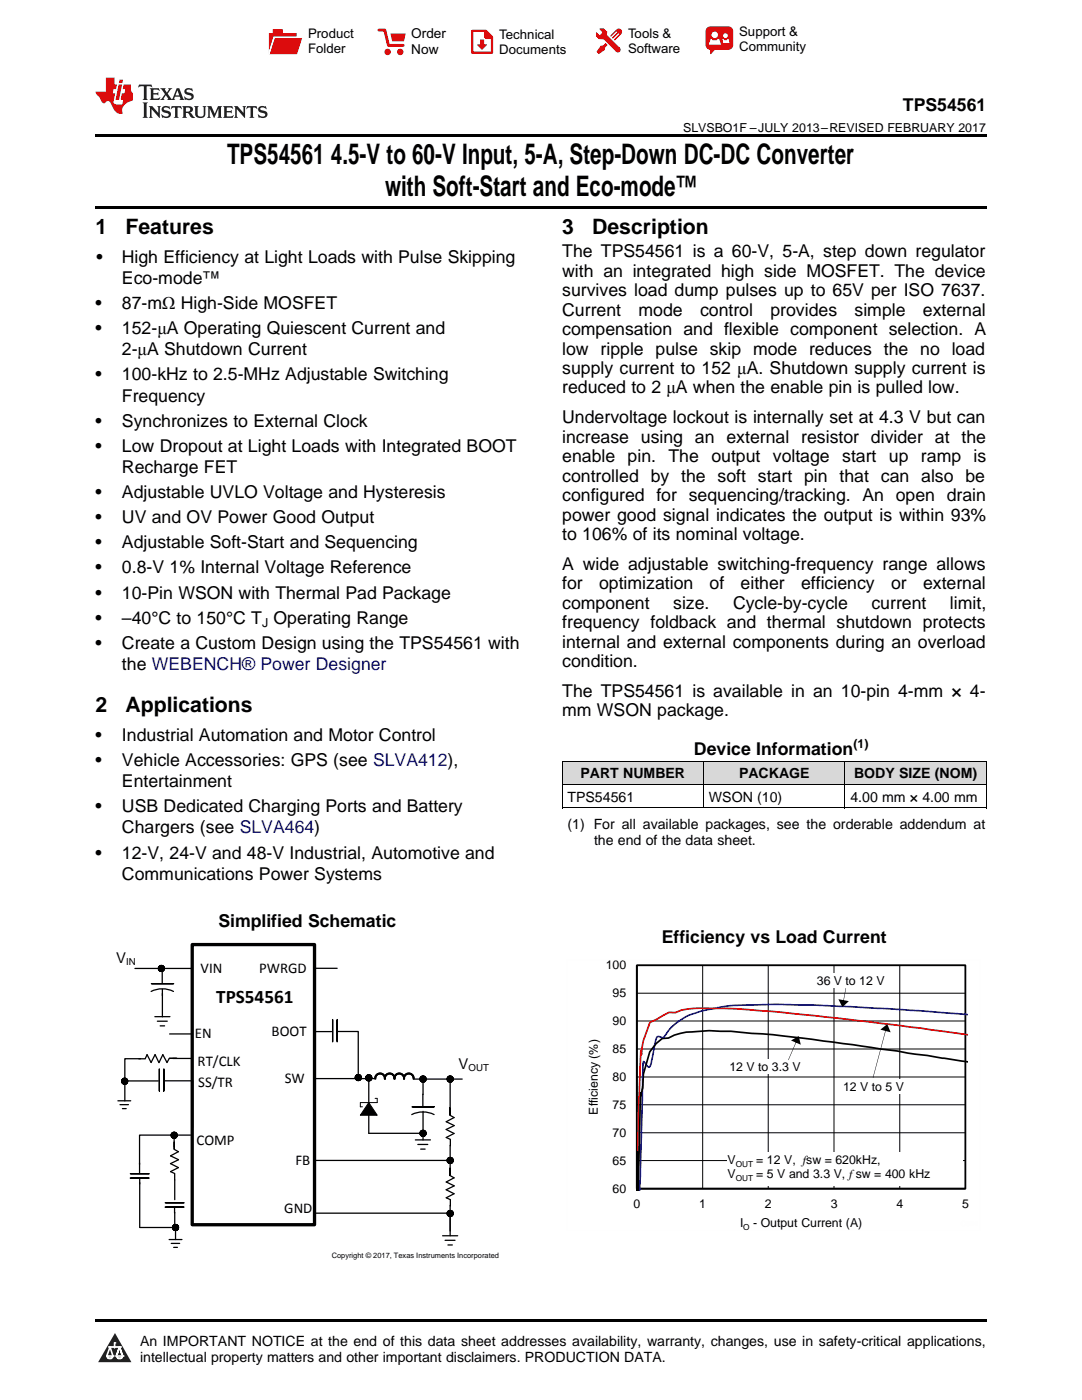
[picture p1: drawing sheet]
<svg xmlns="http://www.w3.org/2000/svg" width="216mm" height="279mm" viewBox="0 0 216 279" stroke-linecap="round" stroke-linejoin="round" font-family="sans-serif">
<defs><g id="words">
<g font-size="5.6">
<text x="45.3" y="32.8">TPS54561</text>
<text x="66" y="32.8">4.5-V to 60-V Input, 5-A, Step-Down DC-DC Converter</text>
<text x="76.8" y="39.2">with Soft-Start and Eco-mode™</text>
</g>
<g font-size="4.2">
<text x="19" y="46.7">1</text>
<text x="25" y="46.7">Features</text>
<text x="112.2" y="46.7">3</text>
<text x="118.2" y="46.7">Description</text>
<text x="19" y="142.1">2</text>
<text x="25" y="142.1">Applications</text>
</g>
<text font-size="3.8" x="43.1" y="200.1">TPS54561</text>
<g font-size="3.5">
<text x="180.2" y="22.2">TPS54561</text>
<text x="19.2" y="52.4">•</text>
<text x="24.3" y="52.4">High Efficiency at Light Loads with Pulse Skipping</text>
<text x="112.2" y="51.4">The TPS54561 is a 60-V, 5-A, step down regulator</text>
<text x="24.3" y="56.7">Eco-mode™</text>
<text x="112.2" y="55.2">with an integrated high side MOSFET. The device</text>
<text x="112.2" y="59.1">survives load dump pulses up to 65V per ISO 7637.</text>
<text x="19" y="61.7">•</text>
<text x="24.3" y="61.7">87-mΩ High-Side MOSFET</text>
<text x="112.2" y="63">Current</text>
<text x="127.4" y="63">mode</text>
<text x="139.7" y="63">control</text>
<text x="153.7" y="63">provides</text>
<text x="170.5" y="63">simple</text>
<text x="184.2" y="63">external</text>
<text x="19" y="66.7">•</text>
<text x="24.3" y="66.7">152-μA Operating Quiescent Current and</text>
<text x="24.3" y="70.9">2-μA Shutdown Current</text>
<text x="112.2" y="66.9">compensation and flexible component selection. A</text>
<text x="112.2" y="70.8">low ripple pulse skip mode reduces the no load</text>
<text x="19" y="75.9">•</text>
<text x="24.3" y="75.9">100-kHz to 2.5-MHz Adjustable Switching</text>
<text x="112.2" y="74.6">supply current to 152 μA. Shutdown supply current is</text>
<text x="24.3" y="80.2">Frequency</text>
<text x="112.2" y="78.5">reduced to 2 μA when the enable pin is pulled low.</text>
<text x="19" y="85.2">•</text>
<text x="24.3" y="85.2">Synchronizes to External Clock</text>
<text x="112.2" y="84.5">Undervoltage lockout is internally set at 4.3 V but can</text>
<text x="112.2" y="88.4">increase using an external resistor divider at the</text>
<text x="19" y="90.2">•</text>
<text x="24.3" y="90.2">Low Dropout at Light Loads with Integrated BOOT</text>
<text x="24.3" y="94.4">Recharge FET</text>
<text x="112.2" y="92.3">enable pin.</text>
<text x="133.4" y="92.3">The output</text>
<text x="154.2" y="92.3">voltage</text>
<text x="168" y="92.3">start</text>
<text x="177.4" y="92.3">up ramp</text>
<text x="194.3" y="92.3">is</text>
<text x="19" y="99.4">•</text>
<text x="24.3" y="99.4">Adjustable UVLO Voltage and Hysteresis</text>
<text x="112.2" y="96.1">controlled by the soft start pin that can also be</text>
<text x="112.2" y="100">configured for sequencing/tracking. An open drain</text>
<text x="19" y="104.4">•</text>
<text x="24.3" y="104.4">UV and OV Power Good Output</text>
<text x="112.2" y="103.9">power good signal indicates the output is within 93%</text>
<text x="112.2" y="107.8">to 106% of its nominal voltage.</text>
<text x="19" y="109.4">•</text>
<text x="24.3" y="109.4">Adjustable Soft-Start and Sequencing</text>
<text x="112.2" y="113.7">A wide adjustable switching-frequency range allows</text>
<text x="19" y="114.4">•</text>
<text x="19" y="119.5">•</text>
<text x="24.3" y="114.4">0.8-V 1% Internal Voltage Reference</text>
<text x="24.3" y="119.5">10-Pin WSON with Thermal Pad Package</text>
<text x="112.2" y="117.6">for</text>
<text x="119.5" y="117.6">optimization</text>
<text x="141.6" y="117.6">of</text>
<text x="147.8" y="117.6">either</text>
<text x="159.9" y="117.6">efficiency</text>
<text x="177.8" y="117.6">or</text>
<text x="184.2" y="117.6">external</text>
<text x="19" y="124.5">•</text>
<text x="24.3" y="124.5">–40°C to 150°C T Operating Range</text>
<text x="112.2" y="121.5">component</text>
<text x="112.2" y="125.4">frequency foldback and thermal shutdown protects</text>
<text x="134.3" y="121.5">size.</text>
<text x="146.3" y="121.5">Cycle-by-cycle</text>
<text x="173.9" y="121.5">current</text>
<text x="189.6" y="121.5">limit,</text>
<text x="19" y="129.5">•</text>
<text x="24.3" y="129.5">Create a Custom Design using the TPS54561 with</text>
<text x="112.2" y="129.3">internal and external components during an overload</text>
<text x="24.3" y="133.7">the WEBENCH® Power Designer</text>
<text x="112.2" y="133.1">condition.</text>
<text x="112.2" y="139.1">The TPS54561 is available in an 10-pin 4-mm × 4-</text>
<text x="112.2" y="143">mm WSON package.</text>
<text x="19" y="147.8">•</text>
<text x="24.3" y="147.8">Industrial Automation and Motor Control</text>
<text x="19" y="152.9">•</text>
<text x="24.3" y="152.9">Vehicle Accessories: GPS (see SLVA412),</text>
<text x="138.5" y="150.7">Device Information</text>
<text x="24.3" y="157.1">Entertainment</text>
<text x="19" y="162.1">•</text>
<text x="24.3" y="162.1">USB Dedicated Charging Ports and Battery</text>
<text x="24.3" y="166.3">Chargers (see SLVA464)</text>
<text x="19" y="171.3">•</text>
<text x="24.3" y="171.3">12-V, 24-V and 48-V Industrial, Automotive and</text>
<text x="24.3" y="175.6">Communications Power Systems</text>
<text x="43.6" y="185.1">Simplified Schematic</text>
<text x="132" y="188.2">Efficiency vs Load Current</text>
</g>
<g font-size="3">
<text x="23.2" y="192.2">V</text>
<text x="40" y="194.3">VIN</text>
<text x="51.7" y="194.1">PWRGD</text>
<text x="38.9" y="207.2">EN</text>
<text x="54.2" y="206.7">BOOT</text>
<text x="39.4" y="212.8">RT/CLK</text>
<text x="91.5" y="213.2">V</text>
<text x="39.6" y="217">SS/TR</text>
<text x="56.8" y="216.1">SW</text>
<text x="39.2" y="228.5">COMP</text>
<text x="58.9" y="232.5">FB</text>
<text x="56.7" y="242.1">GND</text>
</g>
<g font-size="2.8">
<text x="115.8" y="155.4">PART NUMBER</text>
<text x="147.5" y="155.4">PACKAGE</text>
<text x="170.4" y="155.4">BODY SIZE (NOM)</text>
<text x="113.2" y="160">TPS54561</text>
<text x="141.5" y="160">WSON (10)</text>
<text x="169.7" y="160">4.00 mm × 4.00 mm</text>
<text x="113.2" y="165.5">(1) For all available packages, see the orderable addendum at</text>
<text x="118.5" y="168.7">the end of the data sheet.</text>
<text x="27.9" y="268.6">An IMPORTANT NOTICE at the end of this data sheet addresses availability, warranty, changes, use in safety-critical applications,</text>
<text x="27.9" y="271.8">intellectual property matters and other important disclaimers. PRODUCTION DATA.</text>
</g>
<g font-size="2.7">
<text x="82.1" y="7.7">Order</text>
<text x="82.1" y="10.7">Now</text>
</g>
<g font-size="2.6">
<text x="61.5" y="7.6">Product</text>
<text x="61.5" y="10.6">Folder</text>
<text x="99.6" y="7.8">Technical</text>
<text x="99.6" y="10.8">Documents</text>
<text x="125.3" y="7.6">Tools &amp;</text>
<text x="125.3" y="10.6">Software</text>
<text x="147.5" y="7.2">Support &amp;</text>
<text x="147.5" y="10.2">Community</text>
</g>
<g font-size="2.5">
<text x="136.3" y="26.3">SLVSBO1F –JULY 2013–REVISED FEBRUARY 2017</text>
<text x="52.3" y="125.2">J</text>
<text x="170.3" y="149.3">(1)</text>
<text x="120.9" y="193.5">100</text>
<text x="163" y="196.6">36 V to 12 V</text>
<text x="122.2" y="199.1">95</text>
<text x="122.2" y="204.6">90</text>
<text x="122.2" y="215.8">80</text>
<text x="122.2" y="210.2">85</text>
<text x="145.6" y="213.7">12 V to 3.3 V</text>
<text x="122.2" y="221.3">75</text>
<text x="168.2" y="217.7">12 V to 5 V</text>
<text x="119.3" y="222.5" transform="rotate(-90 119.3 222.5)">Efficiency (%)</text>
<text x="122.2" y="226.9">70</text>
<text x="122.2" y="232.5">65</text>
<text x="145.2" y="232.3">V</text>
<text x="150.9" y="232.3">= 12 V, fsw = 620kHz,</text>
<text x="122.2" y="238.1">60</text>
<text x="145.2" y="235.1">V</text>
<text x="150.9" y="235.1">= 5 V and 3.3 V, fsw = 400 kHz</text>
<text x="126.4" y="241">0</text>
<text x="139.5" y="241">1</text>
<text x="147.7" y="244.9">I</text>
<text x="150.3" y="244.9">- Output Current (A)</text>
<text x="152.6" y="241">2</text>
<text x="165.8" y="241">3</text>
<text x="178.9" y="241">4</text>
<text x="192" y="241">5</text>
</g>
<g font-size="1.9">
<text x="25.2" y="192.6">IN</text>
<text x="93.5" y="213.7">OUT</text>
</g>
<g font-size="1.7">
<text x="146.8" y="232.9">OUT</text>
<text x="146.8" y="235.7">OUT</text>
<text x="148.3" y="245.5">O</text>
</g>
<text font-size="1.5" x="66.2" y="251.1">Copyright © 2017, Texas Instruments Incorporated</text>
</g></defs>
<g fill="#d8d8d8">
<path d="M112.2 152h28.2v4.6h-28.2z"/>
<path d="M140.4 152h28.2v4.6h-28.2z"/>
<path d="M168.6 152h28.2v4.6h-28.2z"/>
</g>
<path d="M22.9 266l3.3 5.9h-6.6z" fill="#231f20"/>
<path d="M21.3 270.6h1.2l-.3 .5h-.3a.53 .53 0 0 1-.6-.5z" fill-rule="evenodd" fill="#fff"/>
<path d="M21.3 270.6h1.2l-.3 .5h-.3a.53 .53 0 0 1-.6-.5z" fill="none" stroke="#231f20" stroke-width=".33"/>
<path d="M21.3 270.6l1.2 .1-.3 .4h-.5z" fill="none" stroke="#fff" stroke-width=".33"/>
<path d="M22.9 268.9h.1" fill="none" stroke="#fff" stroke-width=".33"/>
<path d="M22.9 268v.9z" fill="#fff"/>
<path d="M22.9 268v.9z" fill="none" stroke="#fff" stroke-width=".33"/>
<circle cx="22.9" cy="268" r=".16" fill="#fff"/>
<path d="M21.8 268.8h.1" fill="none" stroke="#fff" stroke-width=".33"/>
<path d="M21.8 268.8h2.2z" fill="#fff"/>
<path d="M21.8 268.8h2.2z" fill="none" stroke="#fff" stroke-width=".33"/>
<circle cx="24" cy="268.8" r=".16" fill="#fff"/>
<path d="M23.2 270.6h.1" fill="none" stroke="#fff" stroke-width=".33"/>
<path d="M23.8 268.8l-.6 1.8z" fill="#fff"/>
<path d="M23.8 268.8l-.6 1.8z" fill="none" stroke="#fff" stroke-width=".33"/>
<path d="M23.8 268.8l.7 1.8z" fill="#fff"/>
<path d="M23.8 268.8l.7 1.8z" fill="none" stroke="#fff" stroke-width=".33"/>
<path d="M24.4 270.6h.1" fill="none" stroke="#fff" stroke-width=".33"/>
<circle cx="21.3" cy="270.6" r=".16" fill="#fff"/>
<path d="M22 268.8l-.7 1.8z" fill="#fff"/>
<path d="M22 268.8l-.7 1.8z" fill="none" stroke="#fff" stroke-width=".33"/>
<path d="M22 268.8l.5 1.8z" fill="#fff"/>
<path d="M22 268.8l.5 1.8z" fill="none" stroke="#fff" stroke-width=".33"/>
<circle cx="22.5" cy="270.6" r=".16" fill="#fff"/>
<path d="M23.3 270.6h1.2a.63 .63 0 0 1-.6 .5 .63 .63 0 0 1-.6-.5z" fill-rule="evenodd" fill="#fff"/>
<path d="M23.3 270.6h1.2a.63 .63 0 0 1-.6 .5 .63 .63 0 0 1-.6-.5z" fill="none" stroke="#231f20" stroke-width=".33"/>
<path d="M23.3 270.6h1.2l-.4 .5h-.5z" fill="none" stroke="#fff" stroke-width=".33"/>
<path d="M23.2 270.6h.1" fill="none" stroke="#fff" stroke-width=".33"/>
<circle cx="24.5" cy="270.6" r=".16" fill="#fff"/>
<path d="M19 263.2h177.8v.5h-177.8z" fill="#000"/>
<path d="M38.4 188.5h24.4v55.9h-24.4z" fill="none" stroke="#000" stroke-width=".66"/>
<g fill="#000">
<path d="M73.6 220l1.7 2.6h-3.4z"/>
<path d="M31.6 193.3l.1 .1z" fill-rule="evenodd"/>
<path d="M31.6 193.2l.1 .1z" fill-rule="evenodd"/>
<path d="M31.6 193.4l.1 .1z" fill-rule="evenodd"/>
<path d="M31.6 193.1l.1 .1z" fill-rule="evenodd"/>
<path d="M31.6 193.5h.2z" fill-rule="evenodd"/>
<path d="M31.6 193.2l.6 .1z" fill-rule="evenodd"/>
<path d="M31.7 193.2l.5 .1z" fill-rule="evenodd"/>
<path d="M31.7 193.1l.5 .2z" fill-rule="evenodd"/>
<path d="M31.7 193.3l.5-.1z" fill-rule="evenodd"/>
<path d="M31.7 193l.5 .3z" fill-rule="evenodd"/>
<path d="M31.7 193v.1z" fill-rule="evenodd"/>
<path d="M31.7 193.6h.1z" fill-rule="evenodd"/>
<path d="M31.7 193l.5 .2v.1l-.5-.2z" fill-rule="evenodd"/>
<path d="M31.7 193.4l.5-.2v.1z" fill-rule="evenodd"/>
<path d="M31.7 192.9l.1 .1z" fill-rule="evenodd"/>
<path d="M31.8 192.9l.4 .3-.5-.2z" fill-rule="evenodd"/>
<path d="M31.8 193.6v.1z" fill-rule="evenodd"/>
<path d="M31.7 193.5l.5-.3v.1l-.4 .3z" fill-rule="evenodd"/>
<path d="M31.8 192.9l.1-.1 .3 .4v.1z" fill-rule="evenodd"/>
<path d="M31.8 192.8v.2z" fill-rule="evenodd"/>
<path d="M31.9 193.6v.2z" fill-rule="evenodd"/>
<path d="M31.8 193.6l.4-.3z" fill-rule="evenodd"/>
<path d="M31.9 192.8h.1l.2 .5h-.1z" fill-rule="evenodd"/>
<path d="M32.2 193.2l-.3 .5z" fill-rule="evenodd"/>
<path d="M31.8 192.8h.1z" fill-rule="evenodd"/>
<path d="M31.9 193.7l.1 .1z" fill-rule="evenodd"/>
<path d="M32 192.8l.2 .5z" fill-rule="evenodd"/>
<path d="M32.1 193.3h.1l-.2 .5-.1-.1z" fill-rule="evenodd"/>
<path d="M31.9 192.8h.1z" fill-rule="evenodd"/>
<path d="M32 193.7l.1 .2z" fill-rule="evenodd"/>
<path d="M32.1 192.7l.1 .6z" fill-rule="evenodd"/>
<path d="M32.1 193.3l-.1 .5z" fill-rule="evenodd"/>
<path d="M32 192.7l.1 .1z" fill-rule="evenodd"/>
<path d="M32.1 193.8l.1 .1z" fill-rule="evenodd"/>
<path d="M32.1 192.7l.1 .6z" fill-rule="evenodd"/>
<path d="M32.1 192.7l.1 .6z" fill-rule="evenodd"/>
<path d="M32.1 193.3h.1l.3 .4-.1 .1z" fill-rule="evenodd"/>
<path d="M32.1 193.3l.3 .5z" fill-rule="evenodd"/>
<path d="M32.1 193.3l.2 .5z" fill-rule="evenodd"/>
<path d="M32.1 193.3l.1 .5z" fill-rule="evenodd"/>
<path d="M32.1 193.3v.5z" fill-rule="evenodd"/>
<path d="M32.1 193.3l-.1 .5z" fill-rule="evenodd"/>
<path d="M32.1 193.3h.1l-.2 .5-.1-.1z" fill-rule="evenodd"/>
<path d="M32.2 193.2l.5 .4-.5-.3z" fill-rule="evenodd"/>
<path d="M32.2 193.2l.3 .5z" fill-rule="evenodd"/>
<path d="M32.1 193.3v.5z" fill-rule="evenodd"/>
<path d="M32.2 193.2l-.3 .5z" fill-rule="evenodd"/>
<path d="M31.7 193.6l.5-.3z" fill-rule="evenodd"/>
<path d="M32.2 193.2l.5 .3v.1l-.5-.3z" fill-rule="evenodd"/>
<path d="M31.7 193.5l.5-.3v.1l-.4 .3z" fill-rule="evenodd"/>
<path d="M32.2 193.2l.5 .3z" fill-rule="evenodd"/>
<path d="M31.7 193.4l.5-.2v.1z" fill-rule="evenodd"/>
<path d="M31.7 193.1l.5 .2z" fill-rule="evenodd"/>
<path d="M32.1 192.7l.1 .1z" fill-rule="evenodd"/>
<path d="M32.2 193.2l.5-.1z" fill-rule="evenodd"/>
<path d="M32.2 193.2h.5v.1h-.5z" fill-rule="evenodd"/>
<path d="M32.2 193.2l.5 .2z" fill-rule="evenodd"/>
<path d="M32.2 193.2l.5 .1z" fill-rule="evenodd"/>
<path d="M32.2 193.8l.1 .1z" fill-rule="evenodd"/>
<path d="M31.7 193.3l.5-.1z" fill-rule="evenodd"/>
<path d="M31.7 193l.5 .3z" fill-rule="evenodd"/>
<path d="M32.2 193.2l.5-.2-.5 .3z" fill-rule="evenodd"/>
<path d="M31.8 193l.4 .2v.1l-.5-.3z" fill-rule="evenodd"/>
<path d="M32.2 193.2l.5-.2-.5 .3z" fill-rule="evenodd"/>
<path d="M31.8 192.9l.4 .3-.5-.2z" fill-rule="evenodd"/>
<path d="M31.9 192.8l.3 .5z" fill-rule="evenodd"/>
<path d="M32.5 192.8l-.3 .5z" fill-rule="evenodd"/>
<path d="M32.2 193.2l.5-.2z" fill-rule="evenodd"/>
<path d="M31.9 192.8h.1l.2 .5h-.1z" fill-rule="evenodd"/>
<path d="M32 192.8l.2 .5z" fill-rule="evenodd"/>
<path d="M32.1 192.7l.1 .6z" fill-rule="evenodd"/>
<path d="M32.2 192.7l-.1 .6z" fill-rule="evenodd"/>
<path d="M32.3 192.7l-.2 .6z" fill-rule="evenodd"/>
<path d="M32.2 192.7l-.1 .6z" fill-rule="evenodd"/>
<path d="M32.4 192.8h.1l-.3 .5h-.1z" fill-rule="evenodd"/>
<path d="M32.1 193.3l.2 .5z" fill-rule="evenodd"/>
<path d="M32.2 192.7l.1 .1z" fill-rule="evenodd"/>
<path d="M32.3 193.8h.1z" fill-rule="evenodd"/>
<path d="M32.3 192.7l-.1 .6z" fill-rule="evenodd"/>
<path d="M32.1 193.3l.3 .5z" fill-rule="evenodd"/>
<path d="M32.3 192.7l.1 .1z" fill-rule="evenodd"/>
<path d="M32.4 193.7l.1 .1z" fill-rule="evenodd"/>
<path d="M32.4 192.8h.1l-.3 .5h-.1z" fill-rule="evenodd"/>
<path d="M32.1 193.3l.3 .5z" fill-rule="evenodd"/>
<path d="M32.4 192.7l.1 .1z" fill-rule="evenodd"/>
<path d="M32.4 193.7h.2z" fill-rule="evenodd"/>
<path d="M32.5 192.8l-.3 .5z" fill-rule="evenodd"/>
<path d="M32.1 193.3h.1l.3 .4-.1 .1z" fill-rule="evenodd"/>
<path d="M32.5 192.7v.2z" fill-rule="evenodd"/>
<path d="M32.2 193.2l.5-.2z" fill-rule="evenodd"/>
<path d="M32.5 193.7h.2z" fill-rule="evenodd"/>
<path d="M32.2 193.2l.3 .5z" fill-rule="evenodd"/>
<path d="M32.5 192.9h.2z" fill-rule="evenodd"/>
<path d="M32.2 193.2l.5-.2-.5 .3z" fill-rule="evenodd"/>
<path d="M32.6 193.5l.1 .2z" fill-rule="evenodd"/>
<path d="M32.2 193.2l.5 .4-.5-.3z" fill-rule="evenodd"/>
<path d="M32.2 193.2l.5-.2-.5 .3z" fill-rule="evenodd"/>
<path d="M32.2 193.2l.5 .3v.1l-.5-.3z" fill-rule="evenodd"/>
<path d="M32.6 192.9l.1 .1z" fill-rule="evenodd"/>
<path d="M32.7 193.4v.2z" fill-rule="evenodd"/>
<path d="M32.2 193.2l.5 .3z" fill-rule="evenodd"/>
<path d="M32.2 193.2l.5-.1z" fill-rule="evenodd"/>
<path d="M32.2 193.2l.5 .2z" fill-rule="evenodd"/>
<path d="M32.6 193l.2 .1z" fill-rule="evenodd"/>
<path d="M32.7 193.4l.1 .1z" fill-rule="evenodd"/>
<path d="M32.7 193.1l.1 .1z" fill-rule="evenodd"/>
<path d="M32.7 193.3l.1 .1z" fill-rule="evenodd"/>
<path d="M32.7 193.2l.1 .1z" fill-rule="evenodd"/>
<path d="M24.3 215.8l.1 .1z" fill-rule="evenodd"/>
<path d="M24.3 215.7l.1 .1z" fill-rule="evenodd"/>
<path d="M24.3 215.9l.1 .1z" fill-rule="evenodd"/>
<path d="M24.3 215.6l.1 .1z" fill-rule="evenodd"/>
<path d="M24.3 216h.2z" fill-rule="evenodd"/>
<path d="M24.3 215.7l.6 .1z" fill-rule="evenodd"/>
<path d="M24.3 215.7l.6 .1z" fill-rule="evenodd"/>
<path d="M24.3 215.6l.6 .2z" fill-rule="evenodd"/>
<path d="M24.3 215.8l.6-.1z" fill-rule="evenodd"/>
<path d="M24.4 215.6l.5 .2z" fill-rule="evenodd"/>
<path d="M24.4 215.5v.1z" fill-rule="evenodd"/>
<path d="M24.4 216.1h.1z" fill-rule="evenodd"/>
<path d="M24.4 215.5l.5 .2v.1l-.5-.2z" fill-rule="evenodd"/>
<path d="M24.4 215.9l.5-.2-.5 .3z" fill-rule="evenodd"/>
<path d="M24.4 215.4v.1z" fill-rule="evenodd"/>
<path d="M24.4 215.5l.5 .2z" fill-rule="evenodd"/>
<path d="M24.4 216.2h.2z" fill-rule="evenodd"/>
<path d="M24.4 216l.5-.3v.1l-.5 .3z" fill-rule="evenodd"/>
<path d="M24.6 215.3l.2 .5z" fill-rule="evenodd"/>
<path d="M24.4 215.4h.2z" fill-rule="evenodd"/>
<path d="M24.6 216.2v.1z" fill-rule="evenodd"/>
<path d="M24.4 216.1l.5-.3z" fill-rule="evenodd"/>
<path d="M24.6 215.3h.1l.2 .5h-.1z" fill-rule="evenodd"/>
<path d="M24.8 215.7l-.2 .5z" fill-rule="evenodd"/>
<path d="M24.5 215.3h.1z" fill-rule="evenodd"/>
<path d="M24.6 216.2l.1 .1z" fill-rule="evenodd"/>
<path d="M24.6 215.3l.3 .5z" fill-rule="evenodd"/>
<path d="M24.8 215.8h.1l-.2 .5-.1-.1z" fill-rule="evenodd"/>
<path d="M24.6 215.3h.1z" fill-rule="evenodd"/>
<path d="M24.7 216.2l.1 .2z" fill-rule="evenodd"/>
<path d="M24.7 215.2l.2 .6z" fill-rule="evenodd"/>
<path d="M24.8 215.8l-.1 .5z" fill-rule="evenodd"/>
<path d="M24.7 215.2l.1 .1z" fill-rule="evenodd"/>
<path d="M24.8 216.3l.1 .1z" fill-rule="evenodd"/>
<path d="M24.8 215.2l.1 .6z" fill-rule="evenodd"/>
<path d="M24.8 215.2l.1 .6z" fill-rule="evenodd"/>
<path d="M24.8 215.8h.1l.3 .4-.1 .1z" fill-rule="evenodd"/>
<path d="M24.8 215.8l.3 .5z" fill-rule="evenodd"/>
<path d="M24.8 215.8l.2 .5z" fill-rule="evenodd"/>
<path d="M24.8 215.8l.1 .5z" fill-rule="evenodd"/>
<path d="M24.8 215.8l-.1 .5z" fill-rule="evenodd"/>
<path d="M24.8 215.8l-.1 .5z" fill-rule="evenodd"/>
<path d="M24.8 215.8h.1l-.2 .5-.1-.1z" fill-rule="evenodd"/>
<path d="M24.8 215.8l.5 .3z" fill-rule="evenodd"/>
<path d="M24.8 215.8l.1-.1 .4 .5h-.1z" fill-rule="evenodd"/>
<path d="M24.8 215.8l-.1 .5z" fill-rule="evenodd"/>
<path d="M24.8 215.7l-.2 .5z" fill-rule="evenodd"/>
<path d="M24.4 216.1l.5-.3z" fill-rule="evenodd"/>
<path d="M24.9 215.7l.5 .3-.1 .1-.4-.3z" fill-rule="evenodd"/>
<path d="M24.4 216l.5-.3v.1l-.5 .3z" fill-rule="evenodd"/>
<path d="M24.9 215.7l.5 .3z" fill-rule="evenodd"/>
<path d="M24.4 215.9l.5-.2-.5 .3z" fill-rule="evenodd"/>
<path d="M24.3 215.6l.6 .2z" fill-rule="evenodd"/>
<path d="M24.8 215.2l.1 .1z" fill-rule="evenodd"/>
<path d="M24.9 215.7l.5-.1z" fill-rule="evenodd"/>
<path d="M24.9 215.7h.5v.1h-.5z" fill-rule="evenodd"/>
<path d="M24.9 215.7l.5 .2z" fill-rule="evenodd"/>
<path d="M24.9 215.7l.5 .1z" fill-rule="evenodd"/>
<path d="M24.9 216.3l.1 .1z" fill-rule="evenodd"/>
<path d="M24.3 215.8l.6-.1z" fill-rule="evenodd"/>
<path d="M24.4 215.5l.5 .3z" fill-rule="evenodd"/>
<path d="M24.9 215.7l.5-.2z" fill-rule="evenodd"/>
<path d="M24.4 215.5l.5 .2v.1l-.5-.2z" fill-rule="evenodd"/>
<path d="M24.9 215.7l.4-.2 .1 .1-.5 .2z" fill-rule="evenodd"/>
<path d="M24.4 215.5l.5 .2z" fill-rule="evenodd"/>
<path d="M24.6 215.3l.2 .5z" fill-rule="evenodd"/>
<path d="M25.2 215.3l-.3 .5z" fill-rule="evenodd"/>
<path d="M24.8 215.7l.5-.2z" fill-rule="evenodd"/>
<path d="M24.6 215.3h.1l.2 .5h-.1z" fill-rule="evenodd"/>
<path d="M24.7 215.3l.2 .5z" fill-rule="evenodd"/>
<path d="M24.7 215.2l.2 .6z" fill-rule="evenodd"/>
<path d="M24.9 215.2l-.1 .6z" fill-rule="evenodd"/>
<path d="M25 215.3l-.2 .5z" fill-rule="evenodd"/>
<path d="M24.9 215.2l-.1 .6z" fill-rule="evenodd"/>
<path d="M25.1 215.3h.1l-.3 .5h-.1z" fill-rule="evenodd"/>
<path d="M24.8 215.8l.1 .5z" fill-rule="evenodd"/>
<path d="M24.9 215.2l.1 .1z" fill-rule="evenodd"/>
<path d="M25 216.3h.1z" fill-rule="evenodd"/>
<path d="M25 215.3l-.2 .5z" fill-rule="evenodd"/>
<path d="M24.8 215.8l.2 .5z" fill-rule="evenodd"/>
<path d="M25 215.2l.1 .1z" fill-rule="evenodd"/>
<path d="M25 216.2l.2 .1z" fill-rule="evenodd"/>
<path d="M25.1 215.3h.1l-.3 .5h-.1z" fill-rule="evenodd"/>
<path d="M24.8 215.8l.3 .5z" fill-rule="evenodd"/>
<path d="M25.1 215.2v.1z" fill-rule="evenodd"/>
<path d="M25.1 216.2h.2z" fill-rule="evenodd"/>
<path d="M25.2 215.3l-.3 .5z" fill-rule="evenodd"/>
<path d="M24.8 215.8h.1l.3 .4-.1 .1z" fill-rule="evenodd"/>
<path d="M25.2 215.3v.1z" fill-rule="evenodd"/>
<path d="M24.8 215.7l.5-.2z" fill-rule="evenodd"/>
<path d="M25.2 216.2h.2z" fill-rule="evenodd"/>
<path d="M24.8 215.8l.1-.1 .4 .5h-.1z" fill-rule="evenodd"/>
<path d="M25.3 215.3v.2z" fill-rule="evenodd"/>
<path d="M24.9 215.7l.4-.2 .1 .1-.5 .2z" fill-rule="evenodd"/>
<path d="M25.3 216v.2z" fill-rule="evenodd"/>
<path d="M24.8 215.8l.6 .3z" fill-rule="evenodd"/>
<path d="M24.9 215.7l.5-.2z" fill-rule="evenodd"/>
<path d="M24.9 215.7l.5 .3-.1 .1-.4-.3z" fill-rule="evenodd"/>
<path d="M25.3 215.4l.1 .1z" fill-rule="evenodd"/>
<path d="M25.4 215.9v.2z" fill-rule="evenodd"/>
<path d="M24.9 215.7l.5 .3z" fill-rule="evenodd"/>
<path d="M24.9 215.7l.5-.1z" fill-rule="evenodd"/>
<path d="M24.9 215.7l.5 .2z" fill-rule="evenodd"/>
<path d="M25.3 215.5l.1 .1z" fill-rule="evenodd"/>
<path d="M25.4 215.9v.1z" fill-rule="evenodd"/>
<path d="M25.4 215.6l.1 .1z" fill-rule="evenodd"/>
<path d="M25.4 215.8l.1 .1z" fill-rule="evenodd"/>
<path d="M25.4 215.7l.1 .1z" fill-rule="evenodd"/>
<path d="M33.8 211.2h1.5z" fill-rule="evenodd"/>
<path d="M70.9 215.1h.1z" fill-rule="evenodd"/>
<path d="M70.9 215l.1 .1z" fill-rule="evenodd"/>
<path d="M70.9 215.2h.1z" fill-rule="evenodd"/>
<path d="M70.9 214.8l.1 .2z" fill-rule="evenodd"/>
<path d="M70.9 215.3h.2z" fill-rule="evenodd"/>
<path d="M70.9 215l.6 .1z" fill-rule="evenodd"/>
<path d="M70.9 215l.6 .1z" fill-rule="evenodd"/>
<path d="M70.9 214.9l.6 .2z" fill-rule="evenodd"/>
<path d="M70.9 215.1l.6-.1z" fill-rule="evenodd"/>
<path d="M71 214.8l.5 .3z" fill-rule="evenodd"/>
<path d="M71 214.8v.1z" fill-rule="evenodd"/>
<path d="M71 215.4h.1z" fill-rule="evenodd"/>
<path d="M71 214.7l.5 .3v.1l-.5-.3z" fill-rule="evenodd"/>
<path d="M71 215.2l.5-.2z" fill-rule="evenodd"/>
<path d="M71 214.7l.1 .1z" fill-rule="evenodd"/>
<path d="M71 214.7l.5 .3z" fill-rule="evenodd"/>
<path d="M71.1 215.4v.1z" fill-rule="evenodd"/>
<path d="M71 215.3l.5-.3v.1l-.5 .3z" fill-rule="evenodd"/>
<path d="M71.2 214.6l.2 .5z" fill-rule="evenodd"/>
<path d="M71.1 214.6v.1z" fill-rule="evenodd"/>
<path d="M71.2 215.4v.2z" fill-rule="evenodd"/>
<path d="M71 215.4l.5-.3z" fill-rule="evenodd"/>
<path d="M71.2 214.6h.1l.2 .4-.1 .1z" fill-rule="evenodd"/>
<path d="M71.4 215l-.2 .5z" fill-rule="evenodd"/>
<path d="M71.1 214.6h.1z" fill-rule="evenodd"/>
<path d="M71.2 215.5l.1 .1z" fill-rule="evenodd"/>
<path d="M71.2 214.5l.3 .5z" fill-rule="evenodd"/>
<path d="M71.4 215l.1 .1-.2 .5-.1-.1z" fill-rule="evenodd"/>
<path d="M71.2 214.5l.1 .1z" fill-rule="evenodd"/>
<path d="M71.3 215.5l.1 .1z" fill-rule="evenodd"/>
<path d="M71.3 214.5l.2 .6z" fill-rule="evenodd"/>
<path d="M71.4 215l-.1 .6z" fill-rule="evenodd"/>
<path d="M71.3 214.5l.1 .1z" fill-rule="evenodd"/>
<path d="M71.4 215.5l.1 .2z" fill-rule="evenodd"/>
<path d="M71.4 214.5l.1 .6z" fill-rule="evenodd"/>
<path d="M71.4 214.5l.1 .6z" fill-rule="evenodd"/>
<path d="M71.4 215.1l.1-.1 .3 .5-.1 .1z" fill-rule="evenodd"/>
<path d="M71.4 215.1l.3 .5z" fill-rule="evenodd"/>
<path d="M71.4 215.1l.2 .5z" fill-rule="evenodd"/>
<path d="M71.4 215.1l.1 .5z" fill-rule="evenodd"/>
<path d="M71.4 215.1l-.1 .5z" fill-rule="evenodd"/>
<path d="M71.4 215l-.1 .6z" fill-rule="evenodd"/>
<path d="M71.4 215l.1 .1-.2 .5-.1-.1z" fill-rule="evenodd"/>
<path d="M71.5 215l.4 .4-.5-.3z" fill-rule="evenodd"/>
<path d="M71.5 215l.3 .5z" fill-rule="evenodd"/>
<path d="M71.4 215.1v.5z" fill-rule="evenodd"/>
<path d="M71.4 215l-.2 .5z" fill-rule="evenodd"/>
<path d="M71 215.4l.5-.3z" fill-rule="evenodd"/>
<path d="M71.5 215l.5 .3-.1 .1-.4-.3z" fill-rule="evenodd"/>
<path d="M71 215.3l.5-.3v.1l-.5 .3z" fill-rule="evenodd"/>
<path d="M71.5 215l.5 .3z" fill-rule="evenodd"/>
<path d="M71 215.2l.5-.2z" fill-rule="evenodd"/>
<path d="M70.9 214.9l.6 .2z" fill-rule="evenodd"/>
<path d="M71.4 214.5h.1z" fill-rule="evenodd"/>
<path d="M71.5 215l.5-.1z" fill-rule="evenodd"/>
<path d="M71.5 215h.5v.1h-.5z" fill-rule="evenodd"/>
<path d="M71.5 215l.5 .2z" fill-rule="evenodd"/>
<path d="M71.5 215l.5 .1z" fill-rule="evenodd"/>
<path d="M71.5 215.6h.1z" fill-rule="evenodd"/>
<path d="M70.9 215.1l.6-.1z" fill-rule="evenodd"/>
<path d="M71 214.8l.5 .3z" fill-rule="evenodd"/>
<path d="M71.5 215l.5-.2-.5 .3z" fill-rule="evenodd"/>
<path d="M71 214.7l.5 .3v.1l-.5-.3z" fill-rule="evenodd"/>
<path d="M71.5 215l.4-.3 .1 .1-.5 .3z" fill-rule="evenodd"/>
<path d="M71 214.7l.5 .3z" fill-rule="evenodd"/>
<path d="M71.2 214.6l.2 .5z" fill-rule="evenodd"/>
<path d="M71.8 214.6l-.3 .5z" fill-rule="evenodd"/>
<path d="M71.4 215l.5-.3z" fill-rule="evenodd"/>
<path d="M71.2 214.6l.1-.1 .2 .5-.1 .1z" fill-rule="evenodd"/>
<path d="M71.3 214.5l.2 .5z" fill-rule="evenodd"/>
<path d="M71.3 214.5l.2 .6z" fill-rule="evenodd"/>
<path d="M71.5 214.5l-.1 .6z" fill-rule="evenodd"/>
<path d="M71.6 214.5l-.2 .5z" fill-rule="evenodd"/>
<path d="M71.5 214.5l-.1 .6z" fill-rule="evenodd"/>
<path d="M71.7 214.5l.1 .1-.3 .5-.1-.1z" fill-rule="evenodd"/>
<path d="M71.4 215.1l.1 .5z" fill-rule="evenodd"/>
<path d="M71.5 214.5l.1 .1z" fill-rule="evenodd"/>
<path d="M71.6 215.5l.1 .1z" fill-rule="evenodd"/>
<path d="M71.6 214.5l-.1 .6z" fill-rule="evenodd"/>
<path d="M71.4 215.1l.2 .5z" fill-rule="evenodd"/>
<path d="M71.6 214.5l.1 .1z" fill-rule="evenodd"/>
<path d="M71.7 215.5l.1 .1z" fill-rule="evenodd"/>
<path d="M71.7 214.5l.1 .1-.3 .5-.1-.1z" fill-rule="evenodd"/>
<path d="M71.4 215.1l.3 .5z" fill-rule="evenodd"/>
<path d="M71.7 214.5l.1 .1z" fill-rule="evenodd"/>
<path d="M71.7 215.5h.2z" fill-rule="evenodd"/>
<path d="M71.8 214.6l-.3 .5z" fill-rule="evenodd"/>
<path d="M71.4 215.1l.1-.1 .3 .5h-.1z" fill-rule="evenodd"/>
<path d="M71.8 214.5v.2z" fill-rule="evenodd"/>
<path d="M71.4 215l.5-.3z" fill-rule="evenodd"/>
<path d="M71.9 215.4v.1z" fill-rule="evenodd"/>
<path d="M71.5 215l.3 .5z" fill-rule="evenodd"/>
<path d="M71.8 214.7h.1z" fill-rule="evenodd"/>
<path d="M71.5 215l.4-.3 .1 .1-.5 .3z" fill-rule="evenodd"/>
<path d="M71.9 215.3v.1z" fill-rule="evenodd"/>
<path d="M71.5 215l.5 .4-.6-.3z" fill-rule="evenodd"/>
<path d="M71.5 215l.5-.2-.5 .3z" fill-rule="evenodd"/>
<path d="M71.5 215l.5 .3-.1 .1-.4-.3z" fill-rule="evenodd"/>
<path d="M71.9 214.7l.1 .1z" fill-rule="evenodd"/>
<path d="M72 215.2v.1z" fill-rule="evenodd"/>
<path d="M71.5 215l.5 .3z" fill-rule="evenodd"/>
<path d="M71.5 215l.5-.1z" fill-rule="evenodd"/>
<path d="M71.5 215l.5 .2z" fill-rule="evenodd"/>
<path d="M71.9 214.8h.1z" fill-rule="evenodd"/>
<path d="M72 215.1v.2z" fill-rule="evenodd"/>
<path d="M72 214.9h.1z" fill-rule="evenodd"/>
<path d="M72 215.1h.1z" fill-rule="evenodd"/>
<path d="M72 215l.1 .1z" fill-rule="evenodd"/>
<path d="M73 215.1l.1 .1z" fill-rule="evenodd"/>
<path d="M73 215l.1 .1z" fill-rule="evenodd"/>
<path d="M73 215.2l.1 .1z" fill-rule="evenodd"/>
<path d="M73 214.9l.1 .1z" fill-rule="evenodd"/>
<path d="M73 215.3l.2 .1z" fill-rule="evenodd"/>
<path d="M73 215.1l.6 .1z" fill-rule="evenodd"/>
<path d="M73 215.1l.6 .1z" fill-rule="evenodd"/>
<path d="M73 215l.6 .2z" fill-rule="evenodd"/>
<path d="M73 215.2l.6-.1z" fill-rule="evenodd"/>
<path d="M73.1 214.9l.5 .3z" fill-rule="evenodd"/>
<path d="M73.1 214.8v.2z" fill-rule="evenodd"/>
<path d="M73.1 215.4h.1z" fill-rule="evenodd"/>
<path d="M73.1 214.8l.5 .3v.1l-.5-.3z" fill-rule="evenodd"/>
<path d="M73.1 215.3l.5-.2-.5 .3z" fill-rule="evenodd"/>
<path d="M73.1 214.7l.1 .2z" fill-rule="evenodd"/>
<path d="M73.1 214.8l.5 .3z" fill-rule="evenodd"/>
<path d="M73.1 215.5h.2z" fill-rule="evenodd"/>
<path d="M73.1 215.3l.5-.2v.1l-.5 .2z" fill-rule="evenodd"/>
<path d="M73.3 214.7l.2 .4z" fill-rule="evenodd"/>
<path d="M73.1 214.7h.2z" fill-rule="evenodd"/>
<path d="M73.3 215.5v.1z" fill-rule="evenodd"/>
<path d="M73.1 215.4l.5-.3z" fill-rule="evenodd"/>
<path d="M73.3 214.7l.1-.1 .2 .5h-.1z" fill-rule="evenodd"/>
<path d="M73.5 215.1l-.2 .5z" fill-rule="evenodd"/>
<path d="M73.2 214.6l.1 .1z" fill-rule="evenodd"/>
<path d="M73.3 215.5l.1 .2z" fill-rule="evenodd"/>
<path d="M73.3 214.6l.3 .5z" fill-rule="evenodd"/>
<path d="M73.5 215.1h.1l-.2 .5h-.1z" fill-rule="evenodd"/>
<path d="M73.3 214.6h.1z" fill-rule="evenodd"/>
<path d="M73.4 215.6l.1 .1z" fill-rule="evenodd"/>
<path d="M73.4 214.6l.2 .5z" fill-rule="evenodd"/>
<path d="M73.5 215.1h.1l-.1 .5h-.1z" fill-rule="evenodd"/>
<path d="M73.4 214.5l.1 .1z" fill-rule="evenodd"/>
<path d="M73.5 215.6l.1 .1z" fill-rule="evenodd"/>
<path d="M73.5 214.6l.1 .5z" fill-rule="evenodd"/>
<path d="M73.5 214.6l.1 .5z" fill-rule="evenodd"/>
<path d="M73.5 215.1h.1l.3 .5h-.1z" fill-rule="evenodd"/>
<path d="M73.5 215.1l.3 .5z" fill-rule="evenodd"/>
<path d="M73.5 215.1l.2 .6z" fill-rule="evenodd"/>
<path d="M73.5 215.1l.1 .6z" fill-rule="evenodd"/>
<path d="M73.5 215.1l-.1 .6z" fill-rule="evenodd"/>
<path d="M73.5 215.1h.1l-.1 .5h-.1z" fill-rule="evenodd"/>
<path d="M73.5 215.1h.1l-.2 .5h-.1z" fill-rule="evenodd"/>
<path d="M73.6 215.1l.4 .3-.5-.3z" fill-rule="evenodd"/>
<path d="M73.6 215.1l.3 .5z" fill-rule="evenodd"/>
<path d="M73.5 215.1v.6z" fill-rule="evenodd"/>
<path d="M73.5 215.1l-.2 .5z" fill-rule="evenodd"/>
<path d="M73.1 215.4l.5-.3z" fill-rule="evenodd"/>
<path d="M73.6 215.1l.5 .2-.1 .1-.4-.2z" fill-rule="evenodd"/>
<path d="M73.1 215.3l.5-.2v.1l-.5 .2z" fill-rule="evenodd"/>
<path d="M73.6 215.1l.5 .3z" fill-rule="evenodd"/>
<path d="M73.1 215.3l.5-.2-.5 .3z" fill-rule="evenodd"/>
<path d="M73 215l.6 .2z" fill-rule="evenodd"/>
<path d="M73.5 214.5l.1 .1z" fill-rule="evenodd"/>
<path d="M73.6 215.1l.5-.1z" fill-rule="evenodd"/>
<path d="M73.6 215.1h.5v.1h-.5z" fill-rule="evenodd"/>
<path d="M73.6 215.1l.5 .2z" fill-rule="evenodd"/>
<path d="M73.6 215.1l.5 .1z" fill-rule="evenodd"/>
<path d="M73.6 215.6l.1 .1z" fill-rule="evenodd"/>
<path d="M73 215.2l.6-.1z" fill-rule="evenodd"/>
<path d="M73.1 214.9l.5 .3z" fill-rule="evenodd"/>
<path d="M73.6 215.1l.5-.2z" fill-rule="evenodd"/>
<path d="M73.1 214.8l.5 .3v.1l-.5-.3z" fill-rule="evenodd"/>
<path d="M73.6 215.1l.4-.3 .1 .1-.5 .3z" fill-rule="evenodd"/>
<path d="M73.1 214.8l.5 .3z" fill-rule="evenodd"/>
<path d="M73.3 214.7l.2 .4z" fill-rule="evenodd"/>
<path d="M73.9 214.7l-.3 .4z" fill-rule="evenodd"/>
<path d="M73.5 215.1l.5-.3z" fill-rule="evenodd"/>
<path d="M73.3 214.7l.1-.1 .2 .5h-.1z" fill-rule="evenodd"/>
<path d="M73.4 214.6l.2 .5z" fill-rule="evenodd"/>
<path d="M73.4 214.6l.2 .5z" fill-rule="evenodd"/>
<path d="M73.6 214.6l-.1 .5z" fill-rule="evenodd"/>
<path d="M73.7 214.6h.1l-.3 .5z" fill-rule="evenodd"/>
<path d="M73.6 214.6l-.1 .5z" fill-rule="evenodd"/>
<path d="M73.8 214.6l.1 .1-.3 .4h-.1z" fill-rule="evenodd"/>
<path d="M73.5 215.1l.1 .6z" fill-rule="evenodd"/>
<path d="M73.6 214.5l.1 .1z" fill-rule="evenodd"/>
<path d="M73.7 215.6l.1 .1z" fill-rule="evenodd"/>
<path d="M73.7 214.6l-.1 .5h-.1z" fill-rule="evenodd"/>
<path d="M73.5 215.1l.2 .6z" fill-rule="evenodd"/>
<path d="M73.7 214.5l.1 .1z" fill-rule="evenodd"/>
<path d="M73.8 215.6h.1z" fill-rule="evenodd"/>
<path d="M73.8 214.6l.1 .1-.3 .4h-.1z" fill-rule="evenodd"/>
<path d="M73.5 215.1l.3 .5z" fill-rule="evenodd"/>
<path d="M73.8 214.5l.1 .2z" fill-rule="evenodd"/>
<path d="M73.8 215.5l.2 .1z" fill-rule="evenodd"/>
<path d="M73.9 214.7l-.3 .4z" fill-rule="evenodd"/>
<path d="M73.5 215.1h.1l.3 .5h-.1z" fill-rule="evenodd"/>
<path d="M73.9 214.6v.1z" fill-rule="evenodd"/>
<path d="M73.5 215.1l.5-.3z" fill-rule="evenodd"/>
<path d="M74 215.4v.2z" fill-rule="evenodd"/>
<path d="M73.6 215.1l.3 .5z" fill-rule="evenodd"/>
<path d="M74 214.7v.1z" fill-rule="evenodd"/>
<path d="M73.6 215.1l.4-.3 .1 .1-.5 .3z" fill-rule="evenodd"/>
<path d="M74 215.4v.1z" fill-rule="evenodd"/>
<path d="M73.6 215.1l.5 .3-.6-.3z" fill-rule="evenodd"/>
<path d="M73.6 215.1l.5-.2z" fill-rule="evenodd"/>
<path d="M73.6 215.1l.5 .2-.1 .1-.4-.2z" fill-rule="evenodd"/>
<path d="M74 214.8h.1z" fill-rule="evenodd"/>
<path d="M74.1 215.3v.1z" fill-rule="evenodd"/>
<path d="M73.6 215.1l.5 .2z" fill-rule="evenodd"/>
<path d="M73.6 215.1l.5-.1z" fill-rule="evenodd"/>
<path d="M73.6 215.1l.5 .2z" fill-rule="evenodd"/>
<path d="M74 214.8l.2 .1z" fill-rule="evenodd"/>
<path d="M74.1 215.2l.1 .1z" fill-rule="evenodd"/>
<path d="M74.1 214.9l.1 .1z" fill-rule="evenodd"/>
<path d="M74.1 215.1l.1 .1z" fill-rule="evenodd"/>
<path d="M74.1 215l.1 .1z" fill-rule="evenodd"/>
<path d="M74.9 215.1l.1 .3h-.2z" fill-rule="evenodd"/>
<path d="M74.9 214.9v.3z" fill-rule="evenodd"/>
<path d="M74.9 214.8h.1l-.1 .3z" fill-rule="evenodd"/>
<path d="M75 214.6l.1 .1-.2 .2z" fill-rule="evenodd"/>
<path d="M75.1 214.5l.1 .1-.2 .1z" fill-rule="evenodd"/>
<path d="M75.1 214.5l.3-.1-.2 .2z" fill-rule="evenodd"/>
<path d="M75.2 214.4l.4-.1-.3 .2z" fill-rule="evenodd"/>
<path d="M75.5 214.2l.2 .1-.2 .1z" fill-rule="evenodd"/>
<path d="M75.6 214.2l.3 .1h-.3z" fill-rule="evenodd"/>
<path d="M75.8 214.2l.3 .1z" fill-rule="evenodd"/>
<path d="M76 214.2l.3 .1z" fill-rule="evenodd"/>
<path d="M76.1 214.3l.3 .1z" fill-rule="evenodd"/>
<path d="M76.3 214.4l.3 .2z" fill-rule="evenodd"/>
<path d="M76.4 214.5l.3 .2z" fill-rule="evenodd"/>
<path d="M76.7 215.1h.2v.3h-.2z" fill-rule="evenodd"/>
<path d="M76.7 215h.2l-.1 .2z" fill-rule="evenodd"/>
<path d="M76.6 214.6l.2 .3z" fill-rule="evenodd"/>
<path d="M76.8 214.8h.1l-.1 .3z" fill-rule="evenodd"/>
<path d="M76.6 214.8h.2v.3z" fill-rule="evenodd"/>
<path d="M76.7 215.1h.2v.3h-.2z" fill-rule="evenodd"/>
<path d="M76.7 215h.2l-.1 .2z" fill-rule="evenodd"/>
<path d="M76.9 214.6l.1 .1-.2 .2z" fill-rule="evenodd"/>
<path d="M77 214.5l.1 .1-.2 .1z" fill-rule="evenodd"/>
<path d="M77 214.5l.3-.1-.2 .2z" fill-rule="evenodd"/>
<path d="M77.2 214.4l.3-.1-.2 .2z" fill-rule="evenodd"/>
<path d="M77.4 214.2l.2 .1-.2 .1z" fill-rule="evenodd"/>
<path d="M77.5 214.2l.3 .1z" fill-rule="evenodd"/>
<path d="M77.7 214.2l.3 .1z" fill-rule="evenodd"/>
<path d="M77.9 214.2l.3 .1z" fill-rule="evenodd"/>
<path d="M78.1 214.2l.2 .2h-.2z" fill-rule="evenodd"/>
<path d="M78.2 214.3l.3 .3-.3-.2z" fill-rule="evenodd"/>
<path d="M78.4 214.4l.2 .3z" fill-rule="evenodd"/>
<path d="M78.6 215.1h.2v.3h-.1z" fill-rule="evenodd"/>
<path d="M78.7 215h.1l-.1 .2z" fill-rule="evenodd"/>
<path d="M78.5 214.6h.1l.1 .3z" fill-rule="evenodd"/>
<path d="M78.8 214.7l.1 .1-.2 .3z" fill-rule="evenodd"/>
<path d="M78.6 214.8h.1v.3z" fill-rule="evenodd"/>
<path d="M78.7 215.1h.1v.3h-.1z" fill-rule="evenodd"/>
<path d="M78.6 215h.2v.2z" fill-rule="evenodd"/>
<path d="M78.8 214.6l.1 .1-.1 .2z" fill-rule="evenodd"/>
<path d="M78.9 214.5l.2 .1-.3 .1z" fill-rule="evenodd"/>
<path d="M78.9 214.5l.3-.1-.2 .2z" fill-rule="evenodd"/>
<path d="M79.1 214.4l.3-.1-.2 .2z" fill-rule="evenodd"/>
<path d="M79.2 214.3l.4-.1-.3 .2z" fill-rule="evenodd"/>
<path d="M79.4 214.2l.3 .1z" fill-rule="evenodd"/>
<path d="M79.6 214.2l.3 .1z" fill-rule="evenodd"/>
<path d="M79.8 214.2l.3 .1h-.3z" fill-rule="evenodd"/>
<path d="M80 214.3l.3 .1z" fill-rule="evenodd"/>
<path d="M80.1 214.4l.3 .2z" fill-rule="evenodd"/>
<path d="M80.3 214.5l.2 .2z" fill-rule="evenodd"/>
<path d="M80.6 215.1l.1 .3h-.1z" fill-rule="evenodd"/>
<path d="M80.6 215h.1l-.1 .2z" fill-rule="evenodd"/>
<path d="M80.7 214.7l.1 .1-.2 .3z" fill-rule="evenodd"/>
<path d="M80.4 214.6h.1l.1 .3z" fill-rule="evenodd"/>
<path d="M80.5 214.8h.1v.3z" fill-rule="evenodd"/>
<path d="M80.6 215.1h.1v.3h-.1z" fill-rule="evenodd"/>
<path d="M80.7 214.6l.1 .1-.1 .2z" fill-rule="evenodd"/>
<path d="M80.6 214.9l.1 .3z" fill-rule="evenodd"/>
<path d="M80.8 214.5l.2 .1-.3 .1z" fill-rule="evenodd"/>
<path d="M80.8 214.5l.3-.1-.2 .2z" fill-rule="evenodd"/>
<path d="M81 214.3h.3l-.2 .2z" fill-rule="evenodd"/>
<path d="M81.1 214.3l.4-.1-.3 .2z" fill-rule="evenodd"/>
<path d="M81.3 214.2l.3 .1z" fill-rule="evenodd"/>
<path d="M81.5 214.2l.3 .1h-.3z" fill-rule="evenodd"/>
<path d="M81.7 214.2l.3 .1z" fill-rule="evenodd"/>
<path d="M81.9 214.3l.3 .1z" fill-rule="evenodd"/>
<path d="M82 214.4l.3 .2z" fill-rule="evenodd"/>
<path d="M82.2 214.5l.2 .2z" fill-rule="evenodd"/>
<path d="M82.3 214.6h.1l.1 .3z" fill-rule="evenodd"/>
<path d="M82.4 214.8h.1v.3z" fill-rule="evenodd"/>
<path d="M82.5 215.1h.1v.3h-.1z" fill-rule="evenodd"/>
<path d="M82.4 215h.2v.2z" fill-rule="evenodd"/>
<path d="M83.8 215.4h.1z" fill-rule="evenodd"/>
<path d="M83.8 215.3l.1 .1z" fill-rule="evenodd"/>
<path d="M83.8 215.5h.1z" fill-rule="evenodd"/>
<path d="M83.8 215.1l.1 .2z" fill-rule="evenodd"/>
<path d="M83.8 215.6h.2z" fill-rule="evenodd"/>
<path d="M83.9 215.3l.5 .1z" fill-rule="evenodd"/>
<path d="M83.9 215.3l.5 .1z" fill-rule="evenodd"/>
<path d="M83.9 215.2l.5 .2z" fill-rule="evenodd"/>
<path d="M83.9 215.4l.5-.1z" fill-rule="evenodd"/>
<path d="M83.9 215.1l.5 .3z" fill-rule="evenodd"/>
<path d="M83.9 215.1v.1z" fill-rule="evenodd"/>
<path d="M83.9 215.7h.1z" fill-rule="evenodd"/>
<path d="M84 215l.4 .3v.1l-.5-.3z" fill-rule="evenodd"/>
<path d="M83.9 215.5l.5-.2z" fill-rule="evenodd"/>
<path d="M83.9 215l.1 .1z" fill-rule="evenodd"/>
<path d="M84 215l.4 .3z" fill-rule="evenodd"/>
<path d="M84 215.7h.1z" fill-rule="evenodd"/>
<path d="M83.9 215.6l.5-.3v.1l-.4 .3z" fill-rule="evenodd"/>
<path d="M84 215l.1-.1 .3 .4v.1z" fill-rule="evenodd"/>
<path d="M84 215h.1z" fill-rule="evenodd"/>
<path d="M84.1 215.7v.2z" fill-rule="evenodd"/>
<path d="M84 215.7l.4-.3z" fill-rule="evenodd"/>
<path d="M84.1 214.9h.1l.3 .4-.1 .1z" fill-rule="evenodd"/>
<path d="M84.4 215.3l-.3 .5z" fill-rule="evenodd"/>
<path d="M84 214.9h.2z" fill-rule="evenodd"/>
<path d="M84.1 215.8l.1 .1z" fill-rule="evenodd"/>
<path d="M84.2 214.8l.3 .5z" fill-rule="evenodd"/>
<path d="M84.4 215.3l.1 .1-.3 .5-.1-.1z" fill-rule="evenodd"/>
<path d="M84.1 214.8l.2 .1z" fill-rule="evenodd"/>
<path d="M84.2 215.8l.1 .1z" fill-rule="evenodd"/>
<path d="M84.3 214.8l.2 .6z" fill-rule="evenodd"/>
<path d="M84.4 215.3l-.2 .6z" fill-rule="evenodd"/>
<path d="M84.2 214.8l.1 .1z" fill-rule="evenodd"/>
<path d="M84.3 215.8l.1 .2z" fill-rule="evenodd"/>
<path d="M84.4 214.8l.1 .6z" fill-rule="evenodd"/>
<path d="M84.4 214.8l.1 .6z" fill-rule="evenodd"/>
<path d="M84.4 215.4l.1-.1 .2 .5-.1 .1z" fill-rule="evenodd"/>
<path d="M84.4 215.4l.3 .5z" fill-rule="evenodd"/>
<path d="M84.4 215.4l.2 .5z" fill-rule="evenodd"/>
<path d="M84.4 215.4l.1 .5z" fill-rule="evenodd"/>
<path d="M84.4 215.4l-.1 .5z" fill-rule="evenodd"/>
<path d="M84.4 215.3l-.2 .6z" fill-rule="evenodd"/>
<path d="M84.4 215.3l.1 .1-.3 .5-.1-.1z" fill-rule="evenodd"/>
<path d="M84.4 215.3l.5 .4-.5-.3z" fill-rule="evenodd"/>
<path d="M84.4 215.3l.3 .5z" fill-rule="evenodd"/>
<path d="M84.4 215.4l-.1 .5z" fill-rule="evenodd"/>
<path d="M84.4 215.3l-.3 .5z" fill-rule="evenodd"/>
<path d="M84 215.7l.4-.3z" fill-rule="evenodd"/>
<path d="M84.4 215.3l.5 .3v.1l-.5-.3z" fill-rule="evenodd"/>
<path d="M83.9 215.6l.5-.3v.1l-.4 .3z" fill-rule="evenodd"/>
<path d="M84.4 215.3l.5 .3z" fill-rule="evenodd"/>
<path d="M83.9 215.5l.5-.2z" fill-rule="evenodd"/>
<path d="M83.9 215.2l.5 .2z" fill-rule="evenodd"/>
<path d="M84.3 214.8h.1z" fill-rule="evenodd"/>
<path d="M84.4 215.3l.6-.1z" fill-rule="evenodd"/>
<path d="M84.4 215.3h.6v.1h-.6z" fill-rule="evenodd"/>
<path d="M84.4 215.3l.6 .2z" fill-rule="evenodd"/>
<path d="M84.4 215.3l.6 .1z" fill-rule="evenodd"/>
<path d="M84.4 215.9h.1z" fill-rule="evenodd"/>
<path d="M83.9 215.4l.5-.1z" fill-rule="evenodd"/>
<path d="M83.9 215.1l.5 .3z" fill-rule="evenodd"/>
<path d="M84.4 215.3l.5-.2z" fill-rule="evenodd"/>
<path d="M84 215l.4 .3v.1l-.5-.3z" fill-rule="evenodd"/>
<path d="M84.4 215.3l.5-.3v.1l-.5 .3z" fill-rule="evenodd"/>
<path d="M84 215l.4 .3z" fill-rule="evenodd"/>
<path d="M84.1 214.9l.3 .5z" fill-rule="evenodd"/>
<path d="M84.7 214.9l-.3 .5z" fill-rule="evenodd"/>
<path d="M84.4 215.3l.5-.3z" fill-rule="evenodd"/>
<path d="M84.1 214.9l.1-.1 .3 .5-.1 .1z" fill-rule="evenodd"/>
<path d="M84.2 214.8l.3 .5z" fill-rule="evenodd"/>
<path d="M84.3 214.8l.2 .6z" fill-rule="evenodd"/>
<path d="M84.5 214.8l-.1 .6z" fill-rule="evenodd"/>
<path d="M84.6 214.8l-.2 .5z" fill-rule="evenodd"/>
<path d="M84.5 214.8l-.1 .6z" fill-rule="evenodd"/>
<path d="M84.6 214.8l.1 .1-.2 .5-.1-.1z" fill-rule="evenodd"/>
<path d="M84.4 215.4l.1 .5z" fill-rule="evenodd"/>
<path d="M84.4 214.8l.1 .1z" fill-rule="evenodd"/>
<path d="M84.5 215.8l.1 .1z" fill-rule="evenodd"/>
<path d="M84.5 214.8l-.1 .5z" fill-rule="evenodd"/>
<path d="M84.4 215.4l.2 .5z" fill-rule="evenodd"/>
<path d="M84.5 214.8l.1 .1z" fill-rule="evenodd"/>
<path d="M84.6 215.8l.1 .1z" fill-rule="evenodd"/>
<path d="M84.6 214.8l.1 .1-.2 .5-.1-.1z" fill-rule="evenodd"/>
<path d="M84.4 215.4l.3 .5z" fill-rule="evenodd"/>
<path d="M84.6 214.8l.1 .1z" fill-rule="evenodd"/>
<path d="M84.7 215.8h.1z" fill-rule="evenodd"/>
<path d="M84.7 214.9l-.3 .5z" fill-rule="evenodd"/>
<path d="M84.4 215.4l.1-.1 .2 .5z" fill-rule="evenodd"/>
<path d="M84.7 214.8v.2z" fill-rule="evenodd"/>
<path d="M84.4 215.3l.5-.3z" fill-rule="evenodd"/>
<path d="M84.7 215.7h.2z" fill-rule="evenodd"/>
<path d="M84.4 215.3l.3 .5z" fill-rule="evenodd"/>
<path d="M84.7 215h.2z" fill-rule="evenodd"/>
<path d="M84.4 215.3l.5-.3v.1l-.5 .3z" fill-rule="evenodd"/>
<path d="M84.9 215.6v.1z" fill-rule="evenodd"/>
<path d="M84.4 215.3l.5 .4-.5-.3z" fill-rule="evenodd"/>
<path d="M84.4 215.3l.5-.2z" fill-rule="evenodd"/>
<path d="M84.4 215.3l.5 .3v.1l-.5-.3z" fill-rule="evenodd"/>
<path d="M84.8 215l.1 .1z" fill-rule="evenodd"/>
<path d="M84.9 215.5v.1z" fill-rule="evenodd"/>
<path d="M84.4 215.3l.5 .3z" fill-rule="evenodd"/>
<path d="M84.4 215.3l.6-.1z" fill-rule="evenodd"/>
<path d="M84.4 215.3l.6 .2z" fill-rule="evenodd"/>
<path d="M84.8 215.1h.2z" fill-rule="evenodd"/>
<path d="M84.9 215.4l.1 .2z" fill-rule="evenodd"/>
<path d="M84.9 215.2h.1z" fill-rule="evenodd"/>
<path d="M84.9 215.4h.1z" fill-rule="evenodd"/>
<path d="M84.9 215.3l.1 .1z" fill-rule="evenodd"/>
<path d="M89.2 215.4h.1z" fill-rule="evenodd"/>
<path d="M89.2 215.3l.1 .1z" fill-rule="evenodd"/>
<path d="M89.2 215.5h.2z" fill-rule="evenodd"/>
<path d="M89.3 215.1v.2z" fill-rule="evenodd"/>
<path d="M89.3 215.6h.1z" fill-rule="evenodd"/>
<path d="M89.3 215.3l.5 .1z" fill-rule="evenodd"/>
<path d="M89.3 215.3l.5 .1z" fill-rule="evenodd"/>
<path d="M89.3 215.2l.5 .2z" fill-rule="evenodd"/>
<path d="M89.3 215.4l.5-.1z" fill-rule="evenodd"/>
<path d="M89.3 215.1l.5 .3z" fill-rule="evenodd"/>
<path d="M89.3 215.1l.1 .1z" fill-rule="evenodd"/>
<path d="M89.3 215.7h.2z" fill-rule="evenodd"/>
<path d="M89.4 215l.4 .3v.1l-.5-.3z" fill-rule="evenodd"/>
<path d="M89.3 215.5l.5-.2z" fill-rule="evenodd"/>
<path d="M89.4 215v.1z" fill-rule="evenodd"/>
<path d="M89.4 215l.5 .3-.5-.3z" fill-rule="evenodd"/>
<path d="M89.4 215.7h.1z" fill-rule="evenodd"/>
<path d="M89.3 215.6l.5-.3v.1l-.4 .3z" fill-rule="evenodd"/>
<path d="M89.4 215l.1-.1 .4 .4-.1 .1z" fill-rule="evenodd"/>
<path d="M89.4 214.9v.1z" fill-rule="evenodd"/>
<path d="M89.5 215.7v.2z" fill-rule="evenodd"/>
<path d="M89.4 215.7l.5-.3z" fill-rule="evenodd"/>
<path d="M89.5 214.9h.1l.3 .4-.1 .1z" fill-rule="evenodd"/>
<path d="M89.8 215.3l-.3 .5z" fill-rule="evenodd"/>
<path d="M89.4 214.9h.2z" fill-rule="evenodd"/>
<path d="M89.6 215.8v.1z" fill-rule="evenodd"/>
<path d="M89.6 214.8l.3 .5z" fill-rule="evenodd"/>
<path d="M89.8 215.3l.1 .1-.3 .5-.1-.1z" fill-rule="evenodd"/>
<path d="M89.5 214.8l.2 .1z" fill-rule="evenodd"/>
<path d="M89.7 215.8v.1z" fill-rule="evenodd"/>
<path d="M89.7 214.8l.2 .6z" fill-rule="evenodd"/>
<path d="M89.8 215.3l-.2 .6z" fill-rule="evenodd"/>
<path d="M89.6 214.8l.1 .1z" fill-rule="evenodd"/>
<path d="M89.7 215.8l.1 .2z" fill-rule="evenodd"/>
<path d="M89.8 214.8l.1 .6z" fill-rule="evenodd"/>
<path d="M89.8 214.8l.1 .6z" fill-rule="evenodd"/>
<path d="M89.8 215.4l.1-.1 .2 .5-.1 .1z" fill-rule="evenodd"/>
<path d="M89.8 215.4l.3 .5z" fill-rule="evenodd"/>
<path d="M89.8 215.4l.2 .5z" fill-rule="evenodd"/>
<path d="M89.8 215.4l.1 .5z" fill-rule="evenodd"/>
<path d="M89.8 215.4l-.1 .5z" fill-rule="evenodd"/>
<path d="M89.8 215.3l-.2 .6z" fill-rule="evenodd"/>
<path d="M89.8 215.3l.1 .1-.3 .5-.1-.1z" fill-rule="evenodd"/>
<path d="M89.8 215.4l.5 .3z" fill-rule="evenodd"/>
<path d="M89.8 215.4l.1-.1 .3 .4-.1 .1z" fill-rule="evenodd"/>
<path d="M89.8 215.4l-.1 .5z" fill-rule="evenodd"/>
<path d="M89.8 215.3l-.3 .5z" fill-rule="evenodd"/>
<path d="M89.4 215.7l.5-.3z" fill-rule="evenodd"/>
<path d="M89.8 215.3l.5 .3v.1l-.5-.3z" fill-rule="evenodd"/>
<path d="M89.3 215.6l.5-.3v.1l-.4 .3z" fill-rule="evenodd"/>
<path d="M89.8 215.3l.5 .3z" fill-rule="evenodd"/>
<path d="M89.3 215.5l.5-.2z" fill-rule="evenodd"/>
<path d="M89.3 215.2l.5 .2z" fill-rule="evenodd"/>
<path d="M89.7 214.8h.1z" fill-rule="evenodd"/>
<path d="M89.8 215.3l.6-.1z" fill-rule="evenodd"/>
<path d="M89.8 215.3h.6v.1h-.6z" fill-rule="evenodd"/>
<path d="M89.8 215.3l.6 .2z" fill-rule="evenodd"/>
<path d="M89.8 215.3l.6 .1z" fill-rule="evenodd"/>
<path d="M89.8 215.9h.1z" fill-rule="evenodd"/>
<path d="M89.3 215.4l.5-.1z" fill-rule="evenodd"/>
<path d="M89.3 215.1l.5 .3z" fill-rule="evenodd"/>
<path d="M89.8 215.3l.5-.2z" fill-rule="evenodd"/>
<path d="M89.4 215l.4 .3v.1l-.5-.3z" fill-rule="evenodd"/>
<path d="M89.8 215.3l.5-.3v.1l-.5 .3z" fill-rule="evenodd"/>
<path d="M89.4 215l.5 .3-.5-.3z" fill-rule="evenodd"/>
<path d="M89.4 215l.1-.1 .4 .4-.1 .1z" fill-rule="evenodd"/>
<path d="M90.1 214.9l-.2 .5z" fill-rule="evenodd"/>
<path d="M89.8 215.3l.5-.3z" fill-rule="evenodd"/>
<path d="M89.5 214.9l.1-.1 .3 .5-.1 .1z" fill-rule="evenodd"/>
<path d="M89.6 214.8l.3 .5z" fill-rule="evenodd"/>
<path d="M89.7 214.8l.2 .6z" fill-rule="evenodd"/>
<path d="M89.9 214.8l-.1 .6z" fill-rule="evenodd"/>
<path d="M90 214.8l-.2 .5z" fill-rule="evenodd"/>
<path d="M89.9 214.8l-.1 .6z" fill-rule="evenodd"/>
<path d="M90 214.8l.1 .1-.2 .5-.1-.1z" fill-rule="evenodd"/>
<path d="M89.8 215.4l.1 .5z" fill-rule="evenodd"/>
<path d="M89.8 214.8l.1 .1z" fill-rule="evenodd"/>
<path d="M89.9 215.8l.1 .1z" fill-rule="evenodd"/>
<path d="M90 214.8l-.2 .5z" fill-rule="evenodd"/>
<path d="M89.8 215.4l.2 .5z" fill-rule="evenodd"/>
<path d="M89.9 214.8l.1 .1z" fill-rule="evenodd"/>
<path d="M90 215.8l.1 .1z" fill-rule="evenodd"/>
<path d="M90 214.8l.1 .1-.2 .5-.1-.1z" fill-rule="evenodd"/>
<path d="M89.8 215.4l.3 .5z" fill-rule="evenodd"/>
<path d="M90 214.8l.1 .1z" fill-rule="evenodd"/>
<path d="M90.1 215.8h.1z" fill-rule="evenodd"/>
<path d="M90.1 214.9l-.2 .5z" fill-rule="evenodd"/>
<path d="M89.8 215.4l.1-.1 .3 .5h-.1z" fill-rule="evenodd"/>
<path d="M90.1 214.8l.1 .2z" fill-rule="evenodd"/>
<path d="M89.8 215.3l.5-.3z" fill-rule="evenodd"/>
<path d="M90.1 215.7h.2z" fill-rule="evenodd"/>
<path d="M89.8 215.4l.1-.1 .3 .4-.1 .1z" fill-rule="evenodd"/>
<path d="M90.2 214.9v.1z" fill-rule="evenodd"/>
<path d="M89.8 215.3l.5-.3v.1l-.5 .3z" fill-rule="evenodd"/>
<path d="M90.3 215.6v.1z" fill-rule="evenodd"/>
<path d="M89.8 215.4l.5 .3z" fill-rule="evenodd"/>
<path d="M89.8 215.3l.5-.2z" fill-rule="evenodd"/>
<path d="M89.8 215.3l.5 .3v.1l-.5-.3z" fill-rule="evenodd"/>
<path d="M90.2 215l.2 .1z" fill-rule="evenodd"/>
<path d="M90.3 215.5l.1 .1z" fill-rule="evenodd"/>
<path d="M89.8 215.3l.5 .3z" fill-rule="evenodd"/>
<path d="M89.8 215.3l.6-.1z" fill-rule="evenodd"/>
<path d="M89.8 215.3l.6 .2z" fill-rule="evenodd"/>
<path d="M90.3 215.1h.1z" fill-rule="evenodd"/>
<path d="M90.3 215.4l.1 .2z" fill-rule="evenodd"/>
<path d="M90.3 215.2h.1z" fill-rule="evenodd"/>
<path d="M90.3 215.4h.1z" fill-rule="evenodd"/>
<path d="M90.3 215.3l.1 .1z" fill-rule="evenodd"/>
<path d="M34.1 226.6l.2 .1z" fill-rule="evenodd"/>
<path d="M34.2 226.5l.1 .1z" fill-rule="evenodd"/>
<path d="M34.2 226.7h.1z" fill-rule="evenodd"/>
<path d="M34.2 226.4l.1 .1z" fill-rule="evenodd"/>
<path d="M34.2 226.8h.1z" fill-rule="evenodd"/>
<path d="M34.2 226.5l.5 .1z" fill-rule="evenodd"/>
<path d="M34.2 226.5l.5 .1z" fill-rule="evenodd"/>
<path d="M34.2 226.4l.5 .2z" fill-rule="evenodd"/>
<path d="M34.2 226.6l.5-.1z" fill-rule="evenodd"/>
<path d="M34.2 226.3l.5 .3z" fill-rule="evenodd"/>
<path d="M34.2 226.3l.1 .1z" fill-rule="evenodd"/>
<path d="M34.2 226.9h.2z" fill-rule="evenodd"/>
<path d="M34.3 226.3l.5 .2-.1 .1-.5-.3z" fill-rule="evenodd"/>
<path d="M34.2 226.7l.5-.2z" fill-rule="evenodd"/>
<path d="M34.3 226.2v.1z" fill-rule="evenodd"/>
<path d="M34.3 226.3l.5 .2z" fill-rule="evenodd"/>
<path d="M34.3 226.9h.1z" fill-rule="evenodd"/>
<path d="M34.3 226.8l.4-.3 .1 .1-.5 .3z" fill-rule="evenodd"/>
<path d="M34.4 226.1l.3 .5z" fill-rule="evenodd"/>
<path d="M34.3 226.2h.1z" fill-rule="evenodd"/>
<path d="M34.4 226.9l.1 .2z" fill-rule="evenodd"/>
<path d="M34.3 226.9l.5-.3z" fill-rule="evenodd"/>
<path d="M34.4 226.1h.1l.3 .4-.1 .1z" fill-rule="evenodd"/>
<path d="M34.7 226.5l-.3 .5z" fill-rule="evenodd"/>
<path d="M34.4 226.1h.1z" fill-rule="evenodd"/>
<path d="M34.5 227l.1 .1z" fill-rule="evenodd"/>
<path d="M34.5 226.1l.3 .5z" fill-rule="evenodd"/>
<path d="M34.7 226.5l.1 .1-.3 .5-.1-.1z" fill-rule="evenodd"/>
<path d="M34.4 226l.2 .1z" fill-rule="evenodd"/>
<path d="M34.6 227v.2z" fill-rule="evenodd"/>
<path d="M34.6 226l.2 .6z" fill-rule="evenodd"/>
<path d="M34.7 226.6l-.2 .5z" fill-rule="evenodd"/>
<path d="M34.5 226l.2 .1z" fill-rule="evenodd"/>
<path d="M34.6 227.1l.2 .1z" fill-rule="evenodd"/>
<path d="M34.7 226l.1 .6z" fill-rule="evenodd"/>
<path d="M34.7 226l.1 .6z" fill-rule="evenodd"/>
<path d="M34.7 226.6l.1-.1 .3 .5-.1 .1z" fill-rule="evenodd"/>
<path d="M34.7 226.6l.3 .5z" fill-rule="evenodd"/>
<path d="M34.7 226.6l.2 .5z" fill-rule="evenodd"/>
<path d="M34.7 226.6l.1 .5z" fill-rule="evenodd"/>
<path d="M34.7 226.6l-.1 .5z" fill-rule="evenodd"/>
<path d="M34.7 226.6l-.2 .5z" fill-rule="evenodd"/>
<path d="M34.7 226.5l.1 .1-.3 .5-.1-.1z" fill-rule="evenodd"/>
<path d="M34.7 226.6l.5 .3z" fill-rule="evenodd"/>
<path d="M34.7 226.6l.1-.1 .3 .4v.1z" fill-rule="evenodd"/>
<path d="M34.7 226.6l-.1 .5z" fill-rule="evenodd"/>
<path d="M34.7 226.5l-.3 .5z" fill-rule="evenodd"/>
<path d="M34.3 226.9l.5-.3z" fill-rule="evenodd"/>
<path d="M34.8 226.5l.5 .3-.1 .1-.5-.3z" fill-rule="evenodd"/>
<path d="M34.3 226.8l.4-.3 .1 .1-.5 .3z" fill-rule="evenodd"/>
<path d="M34.8 226.5l.5 .3z" fill-rule="evenodd"/>
<path d="M34.2 226.7l.5-.2z" fill-rule="evenodd"/>
<path d="M34.2 226.4l.5 .2z" fill-rule="evenodd"/>
<path d="M34.6 226l.1 .1z" fill-rule="evenodd"/>
<path d="M34.7 226.5l.6-.1z" fill-rule="evenodd"/>
<path d="M34.7 226.5h.6v.1h-.6z" fill-rule="evenodd"/>
<path d="M34.7 226.5l.6 .2z" fill-rule="evenodd"/>
<path d="M34.7 226.5l.6 .1z" fill-rule="evenodd"/>
<path d="M34.7 227.1l.2 .1z" fill-rule="evenodd"/>
<path d="M34.2 226.6l.5-.1z" fill-rule="evenodd"/>
<path d="M34.2 226.3l.5 .3z" fill-rule="evenodd"/>
<path d="M34.7 226.5l.6-.2v.1z" fill-rule="evenodd"/>
<path d="M34.8 227.9v1.5z" fill-rule="evenodd"/>
<path d="M34.3 226.2l.5 .3-.1 .1-.4-.3z" fill-rule="evenodd"/>
<path d="M34.7 226.5l.5-.3 .1 .1-.5 .3z" fill-rule="evenodd"/>
<path d="M34.3 226.3l.5 .2z" fill-rule="evenodd"/>
<path d="M34.4 226.1l.3 .5z" fill-rule="evenodd"/>
<path d="M35.1 226.1l-.3 .5z" fill-rule="evenodd"/>
<path d="M34.7 226.5l.5-.2z" fill-rule="evenodd"/>
<path d="M34.4 226.1h.1l.3 .4-.1 .1z" fill-rule="evenodd"/>
<path d="M34.5 226.1l.3 .5z" fill-rule="evenodd"/>
<path d="M34.6 226l.2 .6z" fill-rule="evenodd"/>
<path d="M34.8 226l-.1 .6z" fill-rule="evenodd"/>
<path d="M34.9 226l-.2 .6z" fill-rule="evenodd"/>
<path d="M34.8 226l-.1 .6z" fill-rule="evenodd"/>
<path d="M35 226.1h.1l-.3 .5-.1-.1z" fill-rule="evenodd"/>
<path d="M34.7 226.6l.1 .5z" fill-rule="evenodd"/>
<path d="M34.7 226l.1 .1z" fill-rule="evenodd"/>
<path d="M34.8 227.1h.2z" fill-rule="evenodd"/>
<path d="M34.9 226l-.2 .6z" fill-rule="evenodd"/>
<path d="M34.7 226.6l.2 .5z" fill-rule="evenodd"/>
<path d="M34.9 226v.1z" fill-rule="evenodd"/>
<path d="M34.9 227l.2 .1z" fill-rule="evenodd"/>
<path d="M35 226.1h.1l-.3 .5-.1-.1z" fill-rule="evenodd"/>
<path d="M34.7 226.6l.3 .5z" fill-rule="evenodd"/>
<path d="M34.9 226l.1 .1z" fill-rule="evenodd"/>
<path d="M35 227h.1z" fill-rule="evenodd"/>
<path d="M35.1 226.1l-.3 .5z" fill-rule="evenodd"/>
<path d="M34.7 226.6l.1-.1 .3 .5-.1 .1z" fill-rule="evenodd"/>
<path d="M35 226l.1 .2z" fill-rule="evenodd"/>
<path d="M34.7 226.5l.5-.3z" fill-rule="evenodd"/>
<path d="M35.1 226.9h.1z" fill-rule="evenodd"/>
<path d="M34.7 226.6l.1-.1 .3 .4v.1z" fill-rule="evenodd"/>
<path d="M35.1 226.1v.2z" fill-rule="evenodd"/>
<path d="M34.7 226.5l.5-.3 .1 .1-.5 .3z" fill-rule="evenodd"/>
<path d="M35.2 226.8v.1z" fill-rule="evenodd"/>
<path d="M34.7 226.6l.5 .3z" fill-rule="evenodd"/>
<path d="M34.7 226.5l.6-.2v.1z" fill-rule="evenodd"/>
<path d="M34.8 226.5l.5 .3-.1 .1-.5-.3z" fill-rule="evenodd"/>
<path d="M35.1 226.2l.2 .1z" fill-rule="evenodd"/>
<path d="M35.2 226.7l.1 .2z" fill-rule="evenodd"/>
<path d="M34.8 226.5l.5 .3z" fill-rule="evenodd"/>
<path d="M34.7 226.5l.6-.1z" fill-rule="evenodd"/>
<path d="M34.7 226.5l.6 .2z" fill-rule="evenodd"/>
<path d="M35.2 226.3l.1 .1z" fill-rule="evenodd"/>
<path d="M35.2 226.6l.1 .2z" fill-rule="evenodd"/>
<path d="M35.2 226.4l.1 .1z" fill-rule="evenodd"/>
<path d="M35.3 226.6v.1z" fill-rule="evenodd"/>
<path d="M35.2 226.5l.1 .1z" fill-rule="evenodd"/>
<path d="M83.8 226.2l.1 .1z" fill-rule="evenodd"/>
<path d="M83.8 226.1l.1 .1z" fill-rule="evenodd"/>
<path d="M83.8 226.3l.1 .1z" fill-rule="evenodd"/>
<path d="M83.8 226l.1 .1z" fill-rule="evenodd"/>
<path d="M83.8 226.4h.2z" fill-rule="evenodd"/>
<path d="M83.9 226.1l.5 .1z" fill-rule="evenodd"/>
<path d="M83.9 226.1l.5 .1z" fill-rule="evenodd"/>
<path d="M83.9 226l.5 .2z" fill-rule="evenodd"/>
<path d="M83.9 226.2l.5-.1z" fill-rule="evenodd"/>
<path d="M83.9 225.9l.5 .3z" fill-rule="evenodd"/>
<path d="M83.9 225.9v.1z" fill-rule="evenodd"/>
<path d="M83.9 226.5h.1z" fill-rule="evenodd"/>
<path d="M84 225.9l.4 .2v.1l-.5-.2z" fill-rule="evenodd"/>
<path d="M83.9 226.3l.5-.2-.5 .3z" fill-rule="evenodd"/>
<path d="M83.9 225.8l.1 .1z" fill-rule="evenodd"/>
<path d="M84 225.9l.4 .2z" fill-rule="evenodd"/>
<path d="M84 226.6h.1z" fill-rule="evenodd"/>
<path d="M83.9 226.4l.5-.3v.1l-.4 .3z" fill-rule="evenodd"/>
<path d="M84 225.8l.1-.1 .3 .4v.1z" fill-rule="evenodd"/>
<path d="M84 225.8h.1z" fill-rule="evenodd"/>
<path d="M84.1 226.6v.1z" fill-rule="evenodd"/>
<path d="M84 226.5l.4-.3z" fill-rule="evenodd"/>
<path d="M84.1 225.7h.1l.3 .5h-.1z" fill-rule="evenodd"/>
<path d="M84.4 226.1l-.3 .5z" fill-rule="evenodd"/>
<path d="M84 225.7h.2z" fill-rule="evenodd"/>
<path d="M84.1 226.6l.1 .1z" fill-rule="evenodd"/>
<path d="M84.2 225.7l.3 .5z" fill-rule="evenodd"/>
<path d="M84.4 226.2h.1l-.3 .5-.1-.1z" fill-rule="evenodd"/>
<path d="M84.1 225.7h.2z" fill-rule="evenodd"/>
<path d="M84.2 226.6l.1 .2z" fill-rule="evenodd"/>
<path d="M84.3 225.6l.2 .6z" fill-rule="evenodd"/>
<path d="M84.4 226.2l-.1 .5z" fill-rule="evenodd"/>
<path d="M84.2 225.6l.1 .1z" fill-rule="evenodd"/>
<path d="M84.3 226.7l.1 .1z" fill-rule="evenodd"/>
<path d="M84.4 225.6l.1 .6z" fill-rule="evenodd"/>
<path d="M84.4 225.6l.1 .6z" fill-rule="evenodd"/>
<path d="M84.4 226.2h.1l.2 .4-.1 .1z" fill-rule="evenodd"/>
<path d="M84.4 226.2l.3 .5z" fill-rule="evenodd"/>
<path d="M84.4 226.2l.2 .5z" fill-rule="evenodd"/>
<path d="M84.4 226.2l.1 .5z" fill-rule="evenodd"/>
<path d="M84.4 226.2l-.1 .5z" fill-rule="evenodd"/>
<path d="M84.4 226.2l-.1 .5z" fill-rule="evenodd"/>
<path d="M84.4 226.2h.1l-.3 .5-.1-.1z" fill-rule="evenodd"/>
<path d="M84.4 226.1l.5 .4-.1 .1-.4-.4z" fill-rule="evenodd"/>
<path d="M84.4 226.1l.3 .5z" fill-rule="evenodd"/>
<path d="M84.4 226.2l-.1 .5z" fill-rule="evenodd"/>
<path d="M84.4 226.1l-.3 .5z" fill-rule="evenodd"/>
<path d="M84 226.5l.4-.3z" fill-rule="evenodd"/>
<path d="M84.4 226.1l.5 .3v.1l-.5-.3z" fill-rule="evenodd"/>
<path d="M83.9 226.4l.5-.3v.1l-.4 .3z" fill-rule="evenodd"/>
<path d="M84.4 226.1l.5 .3z" fill-rule="evenodd"/>
<path d="M83.9 226.3l.5-.2-.5 .3z" fill-rule="evenodd"/>
<path d="M83.9 226l.5 .2z" fill-rule="evenodd"/>
<path d="M84.3 225.6l.1 .1z" fill-rule="evenodd"/>
<path d="M84.4 226.1l.6-.1z" fill-rule="evenodd"/>
<path d="M84.4 226.1h.6v.1h-.6z" fill-rule="evenodd"/>
<path d="M84.4 226.1l.6 .2z" fill-rule="evenodd"/>
<path d="M84.4 226.1l.6 .1z" fill-rule="evenodd"/>
<path d="M84.4 226.7l.1 .1z" fill-rule="evenodd"/>
<path d="M83.9 226.2l.5-.1z" fill-rule="evenodd"/>
<path d="M83.9 225.9l.5 .3z" fill-rule="evenodd"/>
<path d="M84.4 226.1l.5-.2-.5 .3z" fill-rule="evenodd"/>
<path d="M84 225.9l.4 .2v.1l-.5-.3z" fill-rule="evenodd"/>
<path d="M84.4 226.1l.5-.2-.5 .3z" fill-rule="evenodd"/>
<path d="M84 225.9l.4 .2z" fill-rule="evenodd"/>
<path d="M84 225.8l.1-.1 .3 .4v.1z" fill-rule="evenodd"/>
<path d="M84.7 225.7l-.3 .5z" fill-rule="evenodd"/>
<path d="M84.4 226.1l.5-.2z" fill-rule="evenodd"/>
<path d="M84.1 225.7h.1l.3 .5h-.1z" fill-rule="evenodd"/>
<path d="M84.2 225.7l.3 .5z" fill-rule="evenodd"/>
<path d="M84.3 225.6l.2 .6z" fill-rule="evenodd"/>
<path d="M84.5 225.6l-.1 .6z" fill-rule="evenodd"/>
<path d="M84.6 225.6l-.2 .6z" fill-rule="evenodd"/>
<path d="M84.5 225.6l-.1 .6z" fill-rule="evenodd"/>
<path d="M84.6 225.7h.1l-.2 .5h-.1z" fill-rule="evenodd"/>
<path d="M84.4 226.2l.1 .5z" fill-rule="evenodd"/>
<path d="M84.4 225.6l.1 .1z" fill-rule="evenodd"/>
<path d="M84.5 226.7h.1z" fill-rule="evenodd"/>
<path d="M84.5 225.6v.6z" fill-rule="evenodd"/>
<path d="M84.4 226.2l.2 .5z" fill-rule="evenodd"/>
<path d="M84.5 225.6l.1 .1z" fill-rule="evenodd"/>
<path d="M84.6 226.6l.1 .1z" fill-rule="evenodd"/>
<path d="M84.6 225.7h.1l-.2 .5h-.1z" fill-rule="evenodd"/>
<path d="M84.4 226.2l.3 .5z" fill-rule="evenodd"/>
<path d="M84.6 225.6l.1 .1z" fill-rule="evenodd"/>
<path d="M84.7 226.6h.1z" fill-rule="evenodd"/>
<path d="M84.7 225.7l-.3 .5z" fill-rule="evenodd"/>
<path d="M84.4 226.2h.1l.2 .4v.1z" fill-rule="evenodd"/>
<path d="M84.7 225.6v.2z" fill-rule="evenodd"/>
<path d="M84.4 226.1l.5-.2z" fill-rule="evenodd"/>
<path d="M84.8 226.5v.1z" fill-rule="evenodd"/>
<path d="M84.4 226.1l.3 .5z" fill-rule="evenodd"/>
<path d="M84.7 225.8h.2z" fill-rule="evenodd"/>
<path d="M84.4 226.1l.5-.2-.5 .3z" fill-rule="evenodd"/>
<path d="M84.9 226.4v.2z" fill-rule="evenodd"/>
<path d="M84.4 226.1l.5 .4-.5-.3z" fill-rule="evenodd"/>
<path d="M84.4 226.1l.5-.2-.5 .3z" fill-rule="evenodd"/>
<path d="M84.4 226.1l.5 .3v.1l-.5-.3z" fill-rule="evenodd"/>
<path d="M84.8 225.8l.1 .1z" fill-rule="evenodd"/>
<path d="M84.9 226.3v.2z" fill-rule="evenodd"/>
<path d="M84.4 226.1l.5 .3z" fill-rule="evenodd"/>
<path d="M84.4 226.1l.6-.1z" fill-rule="evenodd"/>
<path d="M84.4 226.1l.6 .2z" fill-rule="evenodd"/>
<path d="M84.8 225.9l.2 .1z" fill-rule="evenodd"/>
<path d="M84.9 226.3l.1 .1z" fill-rule="evenodd"/>
<path d="M84.9 226l.1 .1z" fill-rule="evenodd"/>
<path d="M84.9 226.2l.1 .1z" fill-rule="evenodd"/>
<path d="M84.9 226.1l.1 .1z" fill-rule="evenodd"/>
<path d="M89.2 231.6l.1 .1z" fill-rule="evenodd"/>
<path d="M89.2 231.5l.1 .1z" fill-rule="evenodd"/>
<path d="M89.2 231.7l.2 .1z" fill-rule="evenodd"/>
<path d="M89.3 231.4v.1z" fill-rule="evenodd"/>
<path d="M89.3 231.8h.1z" fill-rule="evenodd"/>
<path d="M89.3 231.5l.5 .1z" fill-rule="evenodd"/>
<path d="M89.3 231.6h.5z" fill-rule="evenodd"/>
<path d="M89.3 231.5l.5 .1z" fill-rule="evenodd"/>
<path d="M89.3 231.6l.5-.1z" fill-rule="evenodd"/>
<path d="M89.3 231.4l.5 .2z" fill-rule="evenodd"/>
<path d="M89.3 231.3l.1 .1z" fill-rule="evenodd"/>
<path d="M89.3 231.9h.2z" fill-rule="evenodd"/>
<path d="M89.4 231.3l.4 .2v.1l-.5-.2z" fill-rule="evenodd"/>
<path d="M89.3 231.7l.5-.2z" fill-rule="evenodd"/>
<path d="M89.4 231.2v.1z" fill-rule="evenodd"/>
<path d="M89.4 231.3l.5 .3z" fill-rule="evenodd"/>
<path d="M89.4 232h.1z" fill-rule="evenodd"/>
<path d="M89.3 231.8l.5-.3v.1l-.4 .3z" fill-rule="evenodd"/>
<path d="M89.5 231.1l.3 .5z" fill-rule="evenodd"/>
<path d="M89.4 231.1v.2z" fill-rule="evenodd"/>
<path d="M89.5 232v.1z" fill-rule="evenodd"/>
<path d="M89.4 231.9l.5-.3z" fill-rule="evenodd"/>
<path d="M89.5 231.1h.1l.3 .5h-.1z" fill-rule="evenodd"/>
<path d="M89.8 231.6l-.3 .4z" fill-rule="evenodd"/>
<path d="M89.4 231.1l.2 .1z" fill-rule="evenodd"/>
<path d="M89.6 232v.2z" fill-rule="evenodd"/>
<path d="M89.6 231.1l.3 .5z" fill-rule="evenodd"/>
<path d="M89.8 231.6h.1l-.3 .5-.1-.1z" fill-rule="evenodd"/>
<path d="M89.5 231.1h.2z" fill-rule="evenodd"/>
<path d="M89.7 232.1v.1z" fill-rule="evenodd"/>
<path d="M89.7 231l.2 .6z" fill-rule="evenodd"/>
<path d="M89.8 231.6l-.1 .5z" fill-rule="evenodd"/>
<path d="M89.6 231l.1 .1z" fill-rule="evenodd"/>
<path d="M89.7 232.1l.1 .1z" fill-rule="evenodd"/>
<path d="M89.8 231l.1 .6z" fill-rule="evenodd"/>
<path d="M89.8 231l.1 .6z" fill-rule="evenodd"/>
<path d="M89.8 231.6h.1l.2 .4-.1 .1z" fill-rule="evenodd"/>
<path d="M89.8 231.6l.3 .5z" fill-rule="evenodd"/>
<path d="M89.8 231.6l.2 .5z" fill-rule="evenodd"/>
<path d="M89.8 231.6l.1 .5z" fill-rule="evenodd"/>
<path d="M89.8 231.6l-.1 .5z" fill-rule="evenodd"/>
<path d="M89.8 231.6l-.1 .5z" fill-rule="evenodd"/>
<path d="M89.8 231.6h.1l-.3 .5-.1-.1z" fill-rule="evenodd"/>
<path d="M89.8 221.1v1.5z" fill-rule="evenodd"/>
<path d="M89.8 233.1v1.5z" fill-rule="evenodd"/>
<path d="M89.9 231.6l.4 .3-.1 .1-.4-.4z" fill-rule="evenodd"/>
<path d="M89.9 231.6l.2 .4z" fill-rule="evenodd"/>
<path d="M89.8 231.6l-.1 .5z" fill-rule="evenodd"/>
<path d="M89.8 231.6l-.3 .4z" fill-rule="evenodd"/>
<path d="M89.4 231.9l.5-.3z" fill-rule="evenodd"/>
<path d="M89.8 231.5l.5 .3v.1l-.5-.3z" fill-rule="evenodd"/>
<path d="M89.3 231.8l.5-.3v.1l-.4 .3z" fill-rule="evenodd"/>
<path d="M89.8 231.5l.5 .3z" fill-rule="evenodd"/>
<path d="M89.3 231.7l.5-.2z" fill-rule="evenodd"/>
<path d="M89.3 231.4l.5 .2z" fill-rule="evenodd"/>
<path d="M89.7 231l.1 .1z" fill-rule="evenodd"/>
<path d="M89.8 231.5l.6-.1z" fill-rule="evenodd"/>
<path d="M89.8 231.5h.6v.1h-.6z" fill-rule="evenodd"/>
<path d="M89.8 231.5l.6 .2z" fill-rule="evenodd"/>
<path d="M89.8 231.5l.6 .1z" fill-rule="evenodd"/>
<path d="M89.8 232.1l.1 .1z" fill-rule="evenodd"/>
<path d="M89.3 231.6l.5-.1z" fill-rule="evenodd"/>
<path d="M89.3 231.3l.5 .3z" fill-rule="evenodd"/>
<path d="M89.8 231.5l.5-.2z" fill-rule="evenodd"/>
<path d="M89.4 231.3l.4 .2v.1l-.5-.2z" fill-rule="evenodd"/>
<path d="M89.8 231.5l.5-.2v.1l-.5 .2z" fill-rule="evenodd"/>
<path d="M89.4 231.3l.5 .3z" fill-rule="evenodd"/>
<path d="M89.5 231.1l.3 .5z" fill-rule="evenodd"/>
<path d="M90.1 231.1l-.2 .5z" fill-rule="evenodd"/>
<path d="M89.8 231.6l.5-.3z" fill-rule="evenodd"/>
<path d="M89.5 231.1h.1l.3 .5h-.1z" fill-rule="evenodd"/>
<path d="M89.6 231.1l.3 .5z" fill-rule="evenodd"/>
<path d="M89.7 231l.2 .6z" fill-rule="evenodd"/>
<path d="M89.9 231l-.1 .6z" fill-rule="evenodd"/>
<path d="M90 231.1l-.2 .5z" fill-rule="evenodd"/>
<path d="M89.9 231l-.1 .6z" fill-rule="evenodd"/>
<path d="M90 231.1h.1l-.2 .5h-.1z" fill-rule="evenodd"/>
<path d="M89.8 231.6l.1 .5z" fill-rule="evenodd"/>
<path d="M89.8 231l.1 .1z" fill-rule="evenodd"/>
<path d="M89.9 232.1l.1 .1z" fill-rule="evenodd"/>
<path d="M90 231.1l-.1 .5z" fill-rule="evenodd"/>
<path d="M89.8 231.6l.2 .5z" fill-rule="evenodd"/>
<path d="M89.9 231l.1 .1z" fill-rule="evenodd"/>
<path d="M90 232.1h.1z" fill-rule="evenodd"/>
<path d="M90 231.1h.1l-.2 .5h-.1z" fill-rule="evenodd"/>
<path d="M89.8 231.6l.3 .5z" fill-rule="evenodd"/>
<path d="M90 231l.1 .2z" fill-rule="evenodd"/>
<path d="M90.1 232l.1 .1z" fill-rule="evenodd"/>
<path d="M90.1 231.1l-.2 .5z" fill-rule="evenodd"/>
<path d="M89.8 231.6h.1l.3 .4-.1 .1z" fill-rule="evenodd"/>
<path d="M90.1 231.1l.1 .1z" fill-rule="evenodd"/>
<path d="M89.8 231.6l.5-.3z" fill-rule="evenodd"/>
<path d="M90.1 232h.2z" fill-rule="evenodd"/>
<path d="M89.9 231.6l.2 .4z" fill-rule="evenodd"/>
<path d="M90.2 231.1v.2z" fill-rule="evenodd"/>
<path d="M89.8 231.5l.5-.2v.1l-.5 .2z" fill-rule="evenodd"/>
<path d="M90.3 231.8v.2z" fill-rule="evenodd"/>
<path d="M89.9 231.6l.4 .3-.5-.3z" fill-rule="evenodd"/>
<path d="M89.8 231.5l.5-.2z" fill-rule="evenodd"/>
<path d="M89.8 231.5l.5 .3v.1l-.5-.3z" fill-rule="evenodd"/>
<path d="M90.2 231.3h.2z" fill-rule="evenodd"/>
<path d="M90.3 231.8l.1 .1z" fill-rule="evenodd"/>
<path d="M89.8 231.5l.5 .3z" fill-rule="evenodd"/>
<path d="M89.8 231.5l.6-.1z" fill-rule="evenodd"/>
<path d="M89.8 231.5l.6 .2z" fill-rule="evenodd"/>
<path d="M90.3 231.3l.1 .1z" fill-rule="evenodd"/>
<path d="M90.3 231.7l.1 .1z" fill-rule="evenodd"/>
<path d="M90.3 231.4l.1 .1z" fill-rule="evenodd"/>
<path d="M90.3 231.6l.1 .1z" fill-rule="evenodd"/>
<path d="M90.3 231.5l.1 .1z" fill-rule="evenodd"/>
<path d="M34.4 245l.1 .1z" fill-rule="evenodd"/>
<path d="M34.4 244.9l.1 .1z" fill-rule="evenodd"/>
<path d="M34.4 245.1l.2 .1z" fill-rule="evenodd"/>
<path d="M34.5 244.8v.1z" fill-rule="evenodd"/>
<path d="M34.5 245.2h.1z" fill-rule="evenodd"/>
<path d="M34.5 244.9l.5 .1z" fill-rule="evenodd"/>
<path d="M34.5 244.9l.5 .1z" fill-rule="evenodd"/>
<path d="M34.5 244.8l.5 .2z" fill-rule="evenodd"/>
<path d="M34.5 245l.5-.1z" fill-rule="evenodd"/>
<path d="M34.5 244.7l.5 .3z" fill-rule="evenodd"/>
<path d="M34.5 244.7l.1 .1z" fill-rule="evenodd"/>
<path d="M34.5 245.3h.2z" fill-rule="evenodd"/>
<path d="M34.6 244.7l.5 .2-.1 .1-.5-.2z" fill-rule="evenodd"/>
<path d="M34.5 245.1l.5-.2z" fill-rule="evenodd"/>
<path d="M34.6 244.6v.1z" fill-rule="evenodd"/>
<path d="M34.6 244.7l.5 .2z" fill-rule="evenodd"/>
<path d="M34.6 245.3v.1z" fill-rule="evenodd"/>
<path d="M34.5 245.2l.5-.3 .1 .1-.5 .3z" fill-rule="evenodd"/>
<path d="M34.6 244.6l.1-.1 .4 .4-.1 .1z" fill-rule="evenodd"/>
<path d="M34.6 244.6h.1z" fill-rule="evenodd"/>
<path d="M34.7 245.3v.2z" fill-rule="evenodd"/>
<path d="M34.6 245.3l.5-.3z" fill-rule="evenodd"/>
<path d="M34.7 244.5h.1l.3 .4-.1 .1z" fill-rule="evenodd"/>
<path d="M35 244.9l-.3 .5z" fill-rule="evenodd"/>
<path d="M34.6 244.5h.2z" fill-rule="evenodd"/>
<path d="M34.8 245.4v.1z" fill-rule="evenodd"/>
<path d="M34.8 244.5l.3 .5z" fill-rule="evenodd"/>
<path d="M35 244.9l.1 .1-.3 .5-.1-.1z" fill-rule="evenodd"/>
<path d="M34.7 244.5h.2z" fill-rule="evenodd"/>
<path d="M34.9 245.4v.2z" fill-rule="evenodd"/>
<path d="M34.9 244.4l.2 .6z" fill-rule="evenodd"/>
<path d="M35 245l-.2 .5z" fill-rule="evenodd"/>
<path d="M34.8 244.4l.1 .1z" fill-rule="evenodd"/>
<path d="M34.9 245.5l.1 .1z" fill-rule="evenodd"/>
<path d="M35 244.4l.1 .6z" fill-rule="evenodd"/>
<path d="M35 244.4l.1 .6z" fill-rule="evenodd"/>
<path d="M35 245l.1-.1 .3 .5-.1 .1z" fill-rule="evenodd"/>
<path d="M35 245l.3 .5z" fill-rule="evenodd"/>
<path d="M35 245l.2 .5z" fill-rule="evenodd"/>
<path d="M35 245l.1 .5z" fill-rule="evenodd"/>
<path d="M35 245l-.1 .5z" fill-rule="evenodd"/>
<path d="M35 245l-.2 .5z" fill-rule="evenodd"/>
<path d="M35 244.9l.1 .1-.3 .5-.1-.1z" fill-rule="evenodd"/>
<path d="M35.1 244.9l.4 .4-.1 .1-.4-.4z" fill-rule="evenodd"/>
<path d="M35.1 244.9l.3 .5z" fill-rule="evenodd"/>
<path d="M35 245l-.1 .5z" fill-rule="evenodd"/>
<path d="M35 244.9l-.3 .5z" fill-rule="evenodd"/>
<path d="M34.6 245.3l.5-.3z" fill-rule="evenodd"/>
<path d="M35.1 244.9l.4 .3v.1l-.5-.3z" fill-rule="evenodd"/>
<path d="M34.5 245.2l.5-.3 .1 .1-.5 .3z" fill-rule="evenodd"/>
<path d="M35 244.9l.5 .3z" fill-rule="evenodd"/>
<path d="M34.5 245.1l.5-.2z" fill-rule="evenodd"/>
<path d="M34.5 244.8l.5 .2z" fill-rule="evenodd"/>
<path d="M34.9 244.4l.1 .1z" fill-rule="evenodd"/>
<path d="M35 244.9l.6-.1z" fill-rule="evenodd"/>
<path d="M35 244.9h.6v.1h-.6z" fill-rule="evenodd"/>
<path d="M35 244.9l.6 .2z" fill-rule="evenodd"/>
<path d="M35 244.9l.6 .1z" fill-rule="evenodd"/>
<path d="M35 245.5l.1 .1z" fill-rule="evenodd"/>
<path d="M34.5 245l.5-.1z" fill-rule="evenodd"/>
<path d="M34.5 244.7l.5 .3z" fill-rule="evenodd"/>
<path d="M35 244.9l.5-.2z" fill-rule="evenodd"/>
<path d="M34.6 244.6l.5 .3-.1 .1-.5-.3z" fill-rule="evenodd"/>
<path d="M35 244.9l.5-.3v.1l-.4 .3z" fill-rule="evenodd"/>
<path d="M34.6 244.7l.5 .2z" fill-rule="evenodd"/>
<path d="M34.6 244.6l.1-.1 .3 .5z" fill-rule="evenodd"/>
<path d="M35.4 244.5l-.3 .5z" fill-rule="evenodd"/>
<path d="M35 244.9l.5-.2z" fill-rule="evenodd"/>
<path d="M34.7 244.5h.1l.3 .4-.1 .1z" fill-rule="evenodd"/>
<path d="M34.8 244.5l.3 .5z" fill-rule="evenodd"/>
<path d="M34.9 244.4l.2 .6z" fill-rule="evenodd"/>
<path d="M35.1 244.4l-.1 .6z" fill-rule="evenodd"/>
<path d="M35.2 244.4l-.2 .6z" fill-rule="evenodd"/>
<path d="M35.1 244.4l-.1 .6z" fill-rule="evenodd"/>
<path d="M35.3 244.5h.1l-.3 .5-.1-.1z" fill-rule="evenodd"/>
<path d="M35 245l.1 .5z" fill-rule="evenodd"/>
<path d="M35 244.4l.1 .1z" fill-rule="evenodd"/>
<path d="M35.1 245.5h.1z" fill-rule="evenodd"/>
<path d="M35.2 244.4l-.2 .6z" fill-rule="evenodd"/>
<path d="M35 245l.2 .5z" fill-rule="evenodd"/>
<path d="M35.1 244.4l.1 .1z" fill-rule="evenodd"/>
<path d="M35.2 245.4l.1 .1z" fill-rule="evenodd"/>
<path d="M35.3 244.5h.1l-.3 .5-.1-.1z" fill-rule="evenodd"/>
<path d="M35 245l.3 .5z" fill-rule="evenodd"/>
<path d="M35.2 244.4l.1 .1z" fill-rule="evenodd"/>
<path d="M35.3 245.4h.1z" fill-rule="evenodd"/>
<path d="M35.3 244.5l-.2 .5z" fill-rule="evenodd"/>
<path d="M35 245l.1-.1 .3 .5-.1 .1z" fill-rule="evenodd"/>
<path d="M35.3 244.4l.1 .2z" fill-rule="evenodd"/>
<path d="M35 244.9l.5-.3z" fill-rule="evenodd"/>
<path d="M35.4 245.3v.1z" fill-rule="evenodd"/>
<path d="M35.1 244.9l.3 .5z" fill-rule="evenodd"/>
<path d="M35.3 244.6h.2z" fill-rule="evenodd"/>
<path d="M35 244.9l.5-.3v.1l-.4 .3z" fill-rule="evenodd"/>
<path d="M35.5 245.2v.2z" fill-rule="evenodd"/>
<path d="M35.1 244.9l.4 .4-.5-.3z" fill-rule="evenodd"/>
<path d="M35 244.9l.5-.2z" fill-rule="evenodd"/>
<path d="M35.1 244.9l.4 .3v.1l-.5-.3z" fill-rule="evenodd"/>
<path d="M35.4 244.6l.2 .1z" fill-rule="evenodd"/>
<path d="M35.5 245.1l.1 .2z" fill-rule="evenodd"/>
<path d="M35 244.9l.5 .3z" fill-rule="evenodd"/>
<path d="M35 244.9l.6-.1z" fill-rule="evenodd"/>
<path d="M35 244.9l.6 .2z" fill-rule="evenodd"/>
<path d="M35.5 244.7l.1 .1z" fill-rule="evenodd"/>
<path d="M35.5 245.1l.1 .1z" fill-rule="evenodd"/>
<path d="M35.5 244.8l.1 .1z" fill-rule="evenodd"/>
<path d="M35.5 245l.1 .1z" fill-rule="evenodd"/>
<path d="M35.5 244.9l.1 .1z" fill-rule="evenodd"/>
<path d="M89.2 242.2l.1 .1z" fill-rule="evenodd"/>
<path d="M89.2 242.1l.1 .1z" fill-rule="evenodd"/>
<path d="M89.2 242.3l.2 .1z" fill-rule="evenodd"/>
<path d="M89.3 242v.1z" fill-rule="evenodd"/>
<path d="M89.3 242.4h.1z" fill-rule="evenodd"/>
<path d="M89.3 242.1l.5 .1z" fill-rule="evenodd"/>
<path d="M89.3 242.1l.5 .1z" fill-rule="evenodd"/>
<path d="M89.3 242l.5 .2z" fill-rule="evenodd"/>
<path d="M89.3 242.2l.5-.1z" fill-rule="evenodd"/>
<path d="M89.3 241.9l.5 .3z" fill-rule="evenodd"/>
<path d="M89.3 241.9l.1 .1z" fill-rule="evenodd"/>
<path d="M89.3 242.5h.2z" fill-rule="evenodd"/>
<path d="M89.4 241.9l.4 .2v.1l-.5-.2z" fill-rule="evenodd"/>
<path d="M89.3 242.3l.5-.2z" fill-rule="evenodd"/>
<path d="M89.4 241.8v.1z" fill-rule="evenodd"/>
<path d="M89.4 241.9l.5 .2z" fill-rule="evenodd"/>
<path d="M89.4 242.5v.1z" fill-rule="evenodd"/>
<path d="M89.3 242.4l.5-.3v.1l-.4 .3z" fill-rule="evenodd"/>
<path d="M89.5 241.7l.3 .5z" fill-rule="evenodd"/>
<path d="M89.4 241.7v.2z" fill-rule="evenodd"/>
<path d="M89.5 242.5v.2z" fill-rule="evenodd"/>
<path d="M89.4 242.5l.5-.3z" fill-rule="evenodd"/>
<path d="M89.5 241.7h.1l.3 .4-.1 .1z" fill-rule="evenodd"/>
<path d="M89.8 242.1l-.3 .5z" fill-rule="evenodd"/>
<path d="M89.4 241.7h.2z" fill-rule="evenodd"/>
<path d="M89.6 242.6v.1z" fill-rule="evenodd"/>
<path d="M89.6 241.7l.3 .5z" fill-rule="evenodd"/>
<path d="M89.8 242.1l.1 .1-.3 .5-.1-.1z" fill-rule="evenodd"/>
<path d="M89.5 241.7h.2z" fill-rule="evenodd"/>
<path d="M89.7 242.6v.2z" fill-rule="evenodd"/>
<path d="M89.7 241.6l.2 .6z" fill-rule="evenodd"/>
<path d="M89.8 242.2l-.1 .5z" fill-rule="evenodd"/>
<path d="M89.6 241.6l.1 .1z" fill-rule="evenodd"/>
<path d="M89.7 242.7l.1 .1z" fill-rule="evenodd"/>
<path d="M89.8 241.6l.1 .6z" fill-rule="evenodd"/>
<path d="M89.8 241.6l.1 .6z" fill-rule="evenodd"/>
<path d="M89.8 242.2l.1-.1 .2 .5-.1 .1z" fill-rule="evenodd"/>
<path d="M89.8 242.2l.3 .5z" fill-rule="evenodd"/>
<path d="M89.8 242.2l.2 .5z" fill-rule="evenodd"/>
<path d="M89.8 242.2l.1 .5z" fill-rule="evenodd"/>
<path d="M89.8 242.2l-.1 .5z" fill-rule="evenodd"/>
<path d="M89.8 242.2l-.1 .5z" fill-rule="evenodd"/>
<path d="M89.8 242.1l.1 .1-.3 .5-.1-.1z" fill-rule="evenodd"/>
<path d="M89.8 242.2l.5 .3z" fill-rule="evenodd"/>
<path d="M89.8 242.2l.1-.1 .3 .5h-.1z" fill-rule="evenodd"/>
<path d="M89.8 242.2l-.1 .5z" fill-rule="evenodd"/>
<path d="M89.8 242.1l-.3 .5z" fill-rule="evenodd"/>
<path d="M89.4 242.5l.5-.3z" fill-rule="evenodd"/>
<path d="M89.8 242.1l.5 .3v.1l-.5-.3z" fill-rule="evenodd"/>
<path d="M89.3 242.4l.5-.3v.1l-.4 .3z" fill-rule="evenodd"/>
<path d="M89.8 242.1l.5 .3z" fill-rule="evenodd"/>
<path d="M89.3 242.3l.5-.2z" fill-rule="evenodd"/>
<path d="M89.3 242l.5 .2z" fill-rule="evenodd"/>
<path d="M89.7 241.6l.1 .1z" fill-rule="evenodd"/>
<path d="M89.8 242.1l.6-.1z" fill-rule="evenodd"/>
<path d="M89.8 242.1h.6v.1h-.6z" fill-rule="evenodd"/>
<path d="M89.8 242.1l.6 .2z" fill-rule="evenodd"/>
<path d="M89.8 242.1l.6 .1z" fill-rule="evenodd"/>
<path d="M89.8 242.7l.1 .1z" fill-rule="evenodd"/>
<path d="M89.3 242.2l.5-.1z" fill-rule="evenodd"/>
<path d="M89.3 241.9l.5 .3z" fill-rule="evenodd"/>
<path d="M89.8 242.1l.5-.2z" fill-rule="evenodd"/>
<path d="M89.4 241.8l.4 .3v.1l-.5-.3z" fill-rule="evenodd"/>
<path d="M89.8 242.1l.5-.3v.1l-.5 .3z" fill-rule="evenodd"/>
<path d="M89.4 241.9l.5 .2z" fill-rule="evenodd"/>
<path d="M89.5 241.7l.3 .5z" fill-rule="evenodd"/>
<path d="M90.1 241.7l-.2 .5z" fill-rule="evenodd"/>
<path d="M89.8 242.1l.5-.2z" fill-rule="evenodd"/>
<path d="M89.5 241.7h.1l.3 .4-.1 .1z" fill-rule="evenodd"/>
<path d="M89.6 241.7l.3 .5z" fill-rule="evenodd"/>
<path d="M89.7 241.6l.2 .6z" fill-rule="evenodd"/>
<path d="M89.9 241.6l-.1 .6z" fill-rule="evenodd"/>
<path d="M90 241.6l-.2 .6z" fill-rule="evenodd"/>
<path d="M89.9 241.6l-.1 .6z" fill-rule="evenodd"/>
<path d="M90 241.7h.1l-.2 .5-.1-.1z" fill-rule="evenodd"/>
<path d="M89.8 242.2l.1 .5z" fill-rule="evenodd"/>
<path d="M89.8 241.6l.1 .1z" fill-rule="evenodd"/>
<path d="M89.9 242.7h.1z" fill-rule="evenodd"/>
<path d="M90 241.6l-.1 .6z" fill-rule="evenodd"/>
<path d="M89.8 242.2l.2 .5z" fill-rule="evenodd"/>
<path d="M89.9 241.6l.1 .1z" fill-rule="evenodd"/>
<path d="M90 242.6l.1 .1z" fill-rule="evenodd"/>
<path d="M90 241.7h.1l-.2 .5-.1-.1z" fill-rule="evenodd"/>
<path d="M89.8 242.2l.3 .5z" fill-rule="evenodd"/>
<path d="M90 241.6l.1 .1z" fill-rule="evenodd"/>
<path d="M90.1 242.6h.1z" fill-rule="evenodd"/>
<path d="M90.1 241.7l-.2 .5z" fill-rule="evenodd"/>
<path d="M89.8 242.2l.1-.1 .3 .5-.1 .1z" fill-rule="evenodd"/>
<path d="M90.1 241.6l.1 .2z" fill-rule="evenodd"/>
<path d="M89.8 242.1l.5-.3z" fill-rule="evenodd"/>
<path d="M90.2 242.5v.1z" fill-rule="evenodd"/>
<path d="M89.8 242.2l.1-.1 .3 .5h-.1z" fill-rule="evenodd"/>
<path d="M90.2 241.7v.2z" fill-rule="evenodd"/>
<path d="M89.8 242.1l.5-.3v.1l-.5 .3z" fill-rule="evenodd"/>
<path d="M90.3 242.4v.2z" fill-rule="evenodd"/>
<path d="M89.8 242.2l.5 .3z" fill-rule="evenodd"/>
<path d="M89.8 242.1l.5-.2z" fill-rule="evenodd"/>
<path d="M89.8 242.1l.5 .3v.1l-.5-.3z" fill-rule="evenodd"/>
<path d="M90.2 241.8l.2 .1z" fill-rule="evenodd"/>
<path d="M90.3 242.3l.1 .2z" fill-rule="evenodd"/>
<path d="M89.8 242.1l.5 .3z" fill-rule="evenodd"/>
<path d="M89.8 242.1l.6-.1z" fill-rule="evenodd"/>
<path d="M89.8 242.1l.6 .2z" fill-rule="evenodd"/>
<path d="M90.3 241.9l.1 .1z" fill-rule="evenodd"/>
<path d="M90.3 242.3l.1 .1z" fill-rule="evenodd"/>
<path d="M90.3 242l.1 .1z" fill-rule="evenodd"/>
<path d="M90.3 242.2l.1 .1z" fill-rule="evenodd"/>
<path d="M90.3 242.1l.1 .1z" fill-rule="evenodd"/>
<circle cx="32.2" cy="193.3" r=".55"/>
<circle cx="24.9" cy="215.8" r=".55"/>
<circle cx="71.5" cy="215.1" r=".56"/>
<circle cx="73.6" cy="215.1" r=".55"/>
<circle cx="84.4" cy="215.4" r=".55"/>
<circle cx="89.8" cy="215.4" r=".56"/>
<circle cx="34.7" cy="226.6" r=".55"/>
<circle cx="84.4" cy="226.2" r=".55"/>
<circle cx="89.8" cy="231.6" r=".56"/>
<circle cx="35" cy="245" r=".55"/>
<circle cx="89.8" cy="242.2" r=".55"/>
</g>
<g fill="none" stroke="#000" stroke-width=".25">
<path d="M26.9 193.3h11.5M30.2 197.9a5 5 0 0 1 4.4 0M30.2 196.3h4.5zM31.6 193.3l.1 .1zM31.6 193.2l.1 .1zM31.6 193.4l.1 .1zM31.6 193.1l.1 .1zM31.6 193.5h.2zM31.6 193.2l.6 .1zM31.7 193.1l.5 .2zM31.7 193.2l.5 .1zM31.7 193.3l.5-.1z"/>
<path d="M31.7 193.4l.5-.2v.1zM31.7 193v.1zM31.7 193.6h.1zM31.7 193l.5 .3zM31.7 193.5l.5-.3v.1l-.4 .3zM31.7 192.9l.1 .1zM31.7 193l.5 .2v.1l-.5-.2zM31.7 193.6l.5-.3zM31.8 193l.4 .2v.1l-.5-.3zM31.8 193.6l.4-.3zM31.8 192.9l.1-.1 .3 .4v.1zM31.8 192.9l.4 .3-.5-.2z"/>
<path d="M31.8 192.8v.2zM31.8 192.8h.1zM31.8 193.6v.1zM31.9 192.8h.1l.2 .5h-.1zM31.9 193.6v.2zM31.9 192.8l.3 .5zM31.9 192.8h.1zM31.9 193.7l.1 .1zM32 192.8l.2 .5zM32 192.7l.1 .1zM32 193.7l.1 .2zM32.1 192.7l.1 .6z"/>
<path d="M32.1 192.7l.1 .1zM32.1 193.8l.1 .1zM32.1 193.3h.1l.3 .4-.1 .1zM32.1 193.3l.3 .5zM32.1 193.3l.2 .5zM32.1 193.3l.1 .5zM32.1 193.3v.5zM32.1 193.3l-.1 .5zM32.1 193.3h.1l-.2 .5-.1-.1zM32.2 193.2l.5-.2zM32.2 193.2l-.3 .5zM32.2 193.2l.5-.2-.5 .3z"/>
<path d="M32.2 192.7l.1 .1zM32.2 193.2l.5-.1zM32.2 193.2h.5v.1h-.5zM32.2 193.2l.5 .2zM32.2 193.2l.5 .1zM32.2 193.8l.1 .1zM32.2 193.2l.5 .3zM32.2 193.2l.5 .3v.1l-.5-.3zM32.2 193.2l.5 .4-.5-.3zM32.2 193.2l.3 .5zM32.2 192.7l-.1 .6zM32.3 193.8h.1z"/>
<path d="M32.3 192.7l.1 .1zM32.3 192.7l-.1 .6zM32.3 192.7l-.2 .6zM32.4 193.7l.1 .1zM32.4 193.8v2.5zM32.4 192.7l.1 .1zM32.4 197.4v1.3zM32.4 198.3v4.6M32.4 192.8h.1l-.3 .5h-.1zM32.4 193.7h.2zM32.5 192.7v.2zM32.5 192.9h.2z"/>
<path d="M32.5 192.8l-.3 .5zM32.5 193.7h.2zM32.6 192.9l.1 .1zM32.6 193l.2 .1zM32.6 193.5l.1 .2zM32.7 193.1l.1 .1zM32.7 193.4v.2zM32.7 193.2l.1 .1zM32.7 193.4l.1 .1zM32.7 193.3l.1 .1zM63.1 193.2h4.2M23.5 219.7h2.6"/>
<path d="M24.3 215.8l.1 .1zM24.3 215.7l.1 .1zM24.3 215.9l.1 .1zM24.3 215.6l.1 .1zM24.3 216h.2zM24.3 215.7l.6 .1zM24.3 215.6l.6 .2zM24.3 215.8l.6-.1zM24.4 215.9l.5-.2-.5 .3zM24.4 215.5v.1zM24.4 216.1h.1zM24.4 215.5l.5 .3z"/>
<path d="M24.4 215.6l.5 .2zM24.4 216l.5-.3v.1l-.5 .3zM24.4 215.4v.1zM24.4 215.5l.5 .2zM24.4 215.5l.5 .2v.1l-.5-.2zM24.4 215.4h.2zM24.4 216.1l.5-.3zM24.4 216.2h.2zM24.5 215.3h.1zM24.6 215.3h.1l.2 .5h-.1zM24.6 215.3l.2 .5zM24.6 216.2v.1z"/>
<path d="M24.6 215.3h.1zM24.6 216.2l.1 .1zM24.6 215.3l.3 .5zM24.7 215.3l.2 .5zM24.7 215.2l.1 .1zM24.7 216.2l.1 .2zM24.7 215.2l.2 .6zM24.8 215.2l.1 .1zM24.8 216.3l.1 .1zM24.8 215.2l.1 .6zM24.8 215.8h.1l.3 .4-.1 .1zM24.8 215.8l.3 .5z"/>
<path d="M24.8 215.8l.2 .5zM24.8 215.8l.1 .5zM24.8 215.8l-.1 .5zM24.8 215.8h.1l-.2 .5-.1-.1zM24.8 215.7l.5-.2zM24.8 215.8l.5 .3zM24.8 215.8l.1-.1 .4 .5h-.1zM24.8 215.8l.6 .3zM24.8 215.7l-.2 .5zM24.9 215.7l.4-.2 .1 .1-.5 .2zM24.9 215.7l.5-.2zM24.9 215.2l.1 .1z"/>
<path d="M24.9 215.7l.5-.1zM24.9 215.7h.5v.1h-.5zM24.9 215.7l.5 .2zM24.9 215.7l.5 .1zM24.9 216.3l.1 .1zM24.9 215.7l.5 .3zM24.9 215.7l.5 .3-.1 .1-.4-.3zM24.9 215.2l-.1 .6zM25 216.3h.1zM25 215.2l.1 .1zM25 215.3l-.2 .5zM25 216.2l.2 .1z"/>
<path d="M25.1 215.2v.1zM25.1 215.3h.1l-.3 .5h-.1zM25.1 216.2h.2zM25.2 215.7h6.4zM25.2 215.3v.1zM25.2 215.3l-.3 .5zM25.2 216.2h.2zM25.3 215.4l.1 .1zM25.3 215.3v.2zM25.3 215.5l.1 .1zM25.3 216v.2zM25.4 215.6l.1 .1z"/>
<path d="M25.4 215.9v.2zM25.4 215.7l.1 .1zM25.4 215.9v.1zM25.4 215.8l.1 .1zM27.7 211.3h1.3M28.1 211.3h-3.2v8.4M29 211.3l.3-.8 .8 1.5 .8-1.5 .8 1.6 .8-1.6 .8 1.5M30.9 202.9h3M31.4 203.8h2M31.8 213.3v4.5zM32 204.7h.8M32.7 213.3v4.5z"/>
<path d="M32.7 215.7h5.7v9.4M33.8 211.2h1.5zM33.8 211.2l-.5 .9M33.8 206.3h4.3M34.5 211.2h3.6M62.8 205.9h3.4zM62.8 215.3h12M66.4 203.5v4.4zM67.3 203.5v4.4zM67.3 205.9h4.2v9.4M70.9 215.1h.1zM70.9 215l.1 .1z"/>
<path d="M70.9 215.2h.1zM70.9 214.8l.1 .2zM70.9 215.3h.2zM70.9 215l.6 .1zM70.9 214.9l.6 .2zM70.9 215.1l.6-.1zM71 215.2l.5-.2zM71 214.8v.1zM71 215.4h.1zM71 214.8l.5 .3zM71 215.3l.5-.3v.1l-.5 .3zM71 214.7l.1 .1z"/>
<path d="M71 214.7l.5 .3zM71 214.7l.5 .3v.1l-.5-.3zM71 215.4l.5-.3zM71.1 214.6v.1zM71.1 214.6h.1zM71.1 215.4v.1zM71.2 214.6l.1-.1 .2 .5-.1 .1zM71.2 214.6l.2 .5zM71.2 214.6h.1l.2 .4-.1 .1zM71.2 215.4v.2zM71.2 214.5l.1 .1zM71.2 215.5l.1 .1z"/>
<path d="M71.2 214.5l.3 .5zM71.3 214.5l.2 .5zM71.3 214.5l.1 .1zM71.3 215.5l.1 .1zM71.3 214.5l.2 .6zM71.4 214.5h.1zM71.4 215.5l.1 .2zM71.4 214.5l.1 .6zM71.4 215.1l.1-.1 .3 .5-.1 .1zM71.4 215.1l.3 .5zM71.4 215.1l.1-.1 .3 .5h-.1zM71.4 215.1l.2 .5z"/>
<path d="M71.4 215.1l.1 .5zM71.4 215.1l-.1 .5zM71.4 215l-.1 .6zM71.4 215.1v.5zM71.4 215l.1 .1-.2 .5-.1-.1zM71.4 215l.5-.3zM71.4 215l-.2 .5zM71.5 215l.4-.3 .1 .1-.5 .3zM71.5 215l.5-.2-.5 .3zM71.5 214.5l.1 .1zM71.5 215l.5-.1zM71.5 215h.5v.1h-.5z"/>
<path d="M71.5 215l.5 .2zM71.5 215l.5 .1zM71.5 215.6h.1zM71.5 215l.5 .3zM71.5 215l.5 .3-.1 .1-.4-.3zM71.5 215l.4 .4-.5-.3zM71.5 215l.3 .5zM71.5 215l.5 .4-.6-.3zM71.5 214.5l-.1 .6zM71.6 215.5l.1 .1zM71.6 214.5l.1 .1zM71.6 214.5l-.1 .6z"/>
<path d="M71.6 214.5l-.2 .5zM71.7 215.5l.1 .1zM71.7 214.5l.1 .1zM71.7 214.5l.1 .1-.3 .5-.1-.1zM71.7 215.5h.2zM71.8 214.5v.2zM71.8 214.7h.1zM71.8 214.6l-.3 .5zM71.9 214.7l.1 .1zM71.9 215.4v.1zM71.9 214.8h.1zM71.9 215.3v.1z"/>
<path d="M72 214.9h.1zM72 215.2v.1zM72 215l.1 .1zM72 215.1v.2zM72 215.1h.1zM73 215.1l.1 .1zM73 215l.1 .1zM73 215.2l.1 .1zM73 214.9l.1 .1zM73 215.3l.2 .1zM73 215.1l.6 .1zM73 215l.6 .2z"/>
<path d="M73 215.2l.6-.1zM73.1 215.3l.5-.2-.5 .3zM73.1 214.8v.2zM73.1 215.4h.1zM73.1 214.9l.5 .3zM73.1 215.3l.5-.2v.1l-.5 .2zM73.1 214.7l.1 .2zM73.1 214.8l.5 .3zM73.1 214.8l.5 .3v.1l-.5-.3zM73.1 214.7h.2zM73.1 215.4l.5-.3zM73.1 215.5h.2z"/>
<path d="M73.2 214.6l.1 .1zM73.3 214.7l.1-.1 .2 .5h-.1zM73.3 214.7l.2 .4zM73.3 215.5v.1zM73.3 214.6h.1zM73.3 215.5l.1 .2zM73.3 214.6l.3 .5zM73.4 214.6l.2 .5zM73.4 214.5l.1 .1zM73.4 215.6l.1 .1zM73.5 214.5l.1 .1zM73.5 215.6l.1 .1z"/>
<path d="M73.5 214.6l.1 .5zM73.5 215.1h.1l.3 .5h-.1zM73.5 215.1l.3 .5zM73.5 215.1l.2 .6zM73.5 215.1l.1 .6zM73.5 215.1l-.1 .6zM73.5 215.1h.1l-.1 .5h-.1zM73.5 215.1v.6zM73.5 215.1h.1l-.2 .5h-.1zM73.5 215.1l.5-.3zM73.5 215.1l-.2 .5zM73.6 215.1l.4-.3 .1 .1-.5 .3z"/>
<path d="M73.6 215.1l.5-.2zM73.6 214.5l.1 .1zM73.6 215.1l.5-.1zM73.6 215.1h.5v.1h-.5zM73.6 215.1l.5 .2zM73.6 215.1l.5 .1zM73.6 215.6l.1 .1zM73.6 215.4v10.8h10.8M73.6 215.1l.5 .3zM73.6 215.1l.5 .2-.1 .1-.4-.2zM73.6 215.1l.4 .3-.5-.3zM73.6 215.1l.3 .5z"/>
<path d="M73.6 215.1l.5 .3-.6-.3zM73.6 214.6l-.1 .5zM73.7 215.6l.1 .1zM73.7 214.5l.1 .1zM73.7 214.6l-.1 .5h-.1zM73.7 214.6h.1l-.3 .5zM73.8 215.6h.1zM73.8 214.5l.1 .2zM73.8 214.6l.1 .1-.3 .4h-.1zM73.8 215.5l.2 .1zM73.9 214.6v.1zM73.9 214.7l-.3 .4z"/>
<path d="M74 214.8h.1zM74 214.7v.1zM74 215.4v.2zM74 214.8l.2 .1zM74 215.4v.1zM74.1 214.9l.1 .1zM74.1 215.3v.1zM74.1 215l.1 .1zM74.1 215.2l.1 .1zM74.1 215.1l.1 .1zM74.9 215.1l.1 .3h-.2zM74.9 214.9v.3z"/>
<path d="M74.9 214.8h.1l-.1 .3zM75 214.6l.1 .1-.2 .2zM75.1 214.5l.3-.1-.2 .2zM75.1 214.5l.1 .1-.2 .1zM75.2 214.4l.4-.1-.3 .2zM75.5 214.2l.2 .1-.2 .1zM75.6 214.2l.3 .1h-.3zM75.8 214.2l.3 .1zM76 214.2l.3 .1zM76.1 214.3l.3 .1zM76.3 214.4l.3 .2zM76.4 214.5l.3 .2z"/>
<path d="M76.6 214.6l.2 .3zM76.6 214.8h.2v.3zM76.7 215.1h.2v.3h-.2zM76.7 215h.2l-.1 .2zM76.8 214.8h.1l-.1 .3zM76.9 214.6l.1 .1-.2 .2zM77 214.5l.3-.1-.2 .2zM77 214.5l.1 .1-.2 .1zM77.2 214.4l.3-.1-.2 .2zM77.4 214.2l.2 .1-.2 .1zM77.5 214.2l.3 .1zM77.7 214.2l.3 .1z"/>
<path d="M77.9 214.2l.3 .1zM78.1 214.2l.2 .2h-.2zM78.2 214.3l.3 .3-.3-.2zM78.4 214.4l.2 .3zM78.5 214.6h.1l.1 .3zM78.6 214.8h.1v.3zM78.6 215.1h.2v.3h-.1zM78.6 215h.2v.2zM78.7 215.1h.1v.3h-.1zM78.7 215h.1l-.1 .2zM78.8 214.7l.1 .1-.2 .3zM78.8 214.6l.1 .1-.1 .2z"/>
<path d="M78.9 214.5l.3-.1-.2 .2zM78.9 214.5l.2 .1-.3 .1zM79.1 214.4l.3-.1-.2 .2zM79.2 214.3l.4-.1-.3 .2zM79.4 214.2l.3 .1zM79.6 214.2l.3 .1zM79.8 214.2l.3 .1h-.3zM80 214.3l.3 .1zM80.1 214.4l.3 .2zM80.3 214.5l.2 .2zM80.4 214.6h.1l.1 .3zM80.5 214.8h.1v.3z"/>
<path d="M80.6 215h.1l-.1 .2zM80.6 215.1l.1 .3h-.1zM80.6 215.1h.1v.3h-.1zM80.6 214.9l.1 .3zM80.7 214.7l.1 .1-.2 .3zM80.7 214.6l.1 .1-.1 .2zM80.8 214.5l.3-.1-.2 .2zM80.8 214.5l.2 .1-.3 .1zM81 214.3h.3l-.2 .2zM81.1 214.3l.4-.1-.3 .2zM81.3 214.2l.3 .1zM81.5 214.2l.3 .1h-.3z"/>
<path d="M81.7 214.2l.3 .1zM81.9 214.3l.3 .1zM82 214.4l.3 .2zM82.2 214.5l.2 .2zM82.3 214.6h.1l.1 .3zM82.4 214.8h.1v.3zM82.4 215h.2v.2zM82.5 215.1h.1v.3h-.1zM82.6 215.4h7M83.8 215.4h.1zM83.8 215.3l.1 .1zM83.8 215.5h.1z"/>
<path d="M83.8 215.1l.1 .2zM83.8 215.6h.2zM83.9 215.3l.5 .1zM83.9 215.2l.5 .2zM83.9 215.4l.5-.1zM83.9 215.5l.5-.2zM83.9 215.1v.1zM83.9 215.7h.1zM83.9 215.1l.5 .3zM83.9 215.6l.5-.3v.1l-.4 .3zM83.9 215l.1 .1zM84 215l.4 .3z"/>
<path d="M84 215l.4 .3v.1l-.5-.3zM84 215h.1zM84 215.7l.4-.3zM84 215.7h.1zM84 215l.1-.1 .3 .4v.1zM84 214.9h.2zM84.1 214.9l.1-.1 .3 .5-.1 .1zM84.1 214.9h.1l.3 .4-.1 .1zM84.1 215.7v.2zM84.1 214.9l.3 .5zM84.1 214.8l.2 .1zM84.1 215.8l.1 .1z"/>
<path d="M84.2 214.8l.3 .5zM84.2 214.8l.1 .1zM84.2 215.8l.1 .1zM84.3 214.8l.2 .6zM84.3 214.8h.1zM84.3 215.8l.1 .2zM84.4 214.8l.1 .6zM84.4 215.4l.1-.1 .2 .5-.1 .1zM84.4 215.4l.3 .5zM84.4 215.4l.1-.1 .2 .5zM84.4 215.4l.2 .5zM84.4 215.4l.1 .5z"/>
<path d="M84.4 215.4l-.1 .5zM84.4 215.3l-.2 .6zM84.4 215.3l.1 .1-.3 .5-.1-.1zM84.4 215.3l.5-.3zM84.4 215.3l-.3 .5zM84.4 218.4v2.4zM84.4 215.3l.5-.3v.1l-.5 .3zM84.4 215.3l.5-.2zM84.4 214.8l.1 .1zM84.4 215.3l.6-.1zM84.4 215.3h.6v.1h-.6zM84.4 215.3l.6 .2z"/>
<path d="M84.4 215.3l.6 .1zM84.4 215.9h.1zM84.4 215.4v3M84.4 215.3l.5 .3zM84.4 215.3l.5 .3v.1l-.5-.3zM84.4 215.3l.5 .4-.5-.3zM84.4 215.3l.3 .5zM84.5 214.8l-.1 .6zM84.5 215.8l.1 .1zM84.5 214.8l.1 .1zM84.5 214.8l-.1 .5zM84.6 214.8l-.2 .5z"/>
<path d="M84.6 215.8l.1 .1zM84.6 214.8l.1 .1zM84.6 214.8l.1 .1-.2 .5-.1-.1zM84.7 215.8h.1zM84.7 214.8v.2zM84.7 215h.2zM84.7 214.9l-.3 .5zM84.7 215.7h.2zM84.8 215l.1 .1zM84.8 215.1h.2zM84.9 215.6v.1zM84.9 215.2h.1z"/>
<path d="M84.9 215.5v.1zM84.9 215.3l.1 .1zM84.9 215.4l.1 .2zM84.9 215.4h.1zM89.2 215.4h.1zM89.2 215.3l.1 .1zM89.2 215.5h.2zM89.3 215.1v.2zM89.3 215.6h.1zM89.3 215.3l.5 .1zM89.3 215.2l.5 .2zM89.3 215.4l.5-.1z"/>
<path d="M89.3 215.5l.5-.2zM89.3 215.1l.1 .1zM89.3 215.7h.2zM89.3 215.1l.5 .3zM89.3 215.6l.5-.3v.1l-.4 .3zM89.4 215v.1zM89.4 215l.4 .3v.1l-.5-.3zM89.4 215.7l.5-.3zM89.4 215.7h.1zM89.4 215l.1-.1 .4 .4-.1 .1zM89.4 215l.5 .3-.5-.3zM89.4 214.9v.1z"/>
<path d="M89.4 214.9h.2zM89.5 214.9l.1-.1 .3 .5-.1 .1zM89.5 214.9h.1l.3 .4-.1 .1zM89.5 215.7v.2zM89.5 214.8l.2 .1zM89.6 215.8v.1zM89.6 214.8l.3 .5zM89.6 214.8l.1 .1zM89.7 215.8v.1zM89.7 214.8l.2 .6zM89.7 214.8h.1zM89.7 215.8l.1 .2z"/>
<path d="M89.8 214.8l.1 .6zM89.8 215.4l.1-.1 .2 .5-.1 .1zM89.8 215.4l.3 .5zM89.8 215.4l.1-.1 .3 .5h-.1zM89.8 215.4l.2 .5zM89.8 215.4l.1 .5zM89.8 215.4l-.1 .5zM89.8 215.3l-.2 .6zM89.8 215.3l.1 .1-.3 .5-.1-.1zM89.8 215.3l.5-.3zM89.8 215.4l.5 .3zM89.8 215.4l.1-.1 .3 .4-.1 .1z"/>
<path d="M89.8 215.3l-.3 .5zM89.8 215.3l.5-.3v.1l-.5 .3zM89.8 215.3l.5-.2zM89.8 214.8l.1 .1zM89.8 215.3l.6-.1zM89.8 215.3h.6v.1h-.6zM89.8 215.3l.6 .2zM89.8 215.3l.6 .1zM89.8 215.9h.1zM89.8 215.3l.5 .3zM89.8 215.3l.5 .3v.1l-.5-.3zM89.9 214.8l-.1 .6z"/>
<path d="M89.9 215.8l.1 .1zM89.9 214.8l.1 .1zM90 214.8l-.2 .5zM90 215.8l.1 .1zM90 214.8l.1 .1zM90 214.8l.1 .1-.2 .5-.1-.1zM90.1 215.8h.1zM90.1 214.8l.1 .2zM90.1 214.9l-.2 .5zM90.1 215.7h.2zM90.2 215l.2 .1zM90.2 214.9v.1z"/>
<path d="M90.3 215.1h.1zM90.3 215.6v.1zM90.3 215.2h.1zM90.3 215.5l.1 .1zM90.3 215.3l.1 .1zM90.3 215.4l.1 .2zM90.3 215.4h.1zM92.2 215.4h-2.4v5.7M23.9 220.5h1.7M24.4 221.2h.8M26 235.1h3.8zM26 234.2h3.8z"/>
<path d="M27.8 232.1v2.1zM27.9 235.1v1.2zM27.9 236v8.9M34.1 226.6l.2 .1zM34.2 226.5l.1 .1zM34.2 226.7h.1zM34.2 226.4l.1 .1zM34.2 226.8h.1zM34.2 226.5l.5 .1zM34.2 226.4l.5 .2zM34.2 226.6l.5-.1zM34.2 226.7l.5-.2z"/>
<path d="M34.2 226.3l.1 .1zM34.2 226.9h.2zM34.2 226.3l.5 .3zM34.3 226.8l.4-.3 .1 .1-.5 .3zM34.3 226.2v.1zM34.3 226.3l.5 .2zM34.3 226.3l.5 .2-.1 .1-.5-.3zM34.3 226.2h.1zM34.3 226.9l.5-.3zM34.3 226.9h.1zM34.3 226.2l.5 .3-.1 .1-.4-.3zM34.4 226.1h.1z"/>
<path d="M34.4 226.1h.1l.3 .4-.1 .1zM34.4 226.1l.3 .5zM34.4 226.9l.1 .2zM34.4 226l.2 .1zM34.5 227l.1 .1zM34.5 226.1l.3 .5zM34.5 226l.2 .1zM34.6 227v.2zM34.6 226l.2 .6zM34.6 226l.1 .1zM34.6 227.1l.2 .1zM34.7 226l.1 .6z"/>
<path d="M34.7 226.6l.1-.1 .3 .5-.1 .1zM34.7 226.6l.3 .5zM34.7 226.6l.2 .5zM34.7 226.6l.1 .5zM34.7 226.6l-.1 .5zM34.7 226.6l-.2 .5zM34.7 226.5l.1 .1-.3 .5-.1-.1zM34.7 226.5l.5-.2zM34.7 226.5l.5-.3zM34.7 226.6l.5 .3zM34.7 226.6l.1-.1 .3 .4v.1zM34.7 226.5l-.3 .5z"/>
<path d="M34.7 226.5l.5-.3 .1 .1-.5 .3zM34.7 226.5l.6-.2v.1zM34.7 226.6v2.3zM34.7 226l.1 .1zM34.7 226.5l.6-.1zM34.7 226.5h.6v.1h-.6zM34.7 226.5l.6 .2zM34.7 226.5l.6 .1zM34.7 227.1l.2 .1zM34.8 226.5l.5 .3zM34.8 227.9v1.5zM34.8 226.5l.5 .3-.1 .1-.5-.3z"/>
<path d="M34.8 229.4l.8 .5M34.8 226l-.1 .6zM34.8 227.1h.2zM34.9 234.2v1.3M34.9 226v.1zM34.9 235.5v3.9zM34.9 226l-.2 .6zM34.9 227l.2 .1zM34.9 226l.1 .1zM35 226.1h.1l-.3 .5-.1-.1zM35 227h.1zM35 226l.1 .2z"/>
<path d="M35.1 226.1l-.3 .5zM35.1 226.9h.1zM35.1 226.2l.2 .1zM35.1 226.1v.2zM35.2 226.3l.1 .1zM35.2 226.8v.1zM35.2 226.4l.1 .1zM35.2 226.7l.1 .2zM35.2 226.5l.1 .1zM35.2 226.6l.1 .2zM35.3 226.6v.1zM35.6 229.9l-1.6 .8 1.6 .7"/>
<path d="M35.6 231.5l-1.6 .7 1.6 .8-1.6 .8 .8 .4M38 226.5h-10.2v5.9M62.8 231.6h27M82.2 222.4a4.9 4.9 0 0 1 4.4 0M82.2 220.9h4.5zM82.9 227.5h3M83.4 228.4h2M83.8 226.2l.1 .1zM83.8 226.1l.1 .1zM83.8 226.3l.1 .1zM83.8 226l.1 .1zM83.8 226.4h.2z"/>
<path d="M83.9 226.1l.5 .1zM83.9 226l.5 .2zM83.9 226.2l.5-.1zM83.9 226.3l.5-.2-.5 .3zM83.9 225.9v.1zM83.9 226.5h.1zM83.9 225.9l.5 .3zM83.9 226.4l.5-.3v.1l-.4 .3zM83.9 225.8l.1 .1zM83.9 229.3h.9M84 225.9l.4 .2zM84 225.9l.4 .2v.1l-.5-.2z"/>
<path d="M84 225.8h.1zM84 226.5l.4-.3zM84 226.6h.1zM84 225.9l.4 .2v.1l-.5-.3zM84 225.8l.1-.1 .3 .4v.1zM84 225.7h.2zM84.1 225.7h.1l.3 .5h-.1zM84.1 226.6v.1zM84.1 225.7h.2zM84.1 226.6l.1 .1zM84.2 225.7l.3 .5zM84.2 225.6l.1 .1z"/>
<path d="M84.2 226.6l.1 .2zM84.3 225.6l.2 .6zM84.3 225.6l.1 .1zM84.3 226.7l.1 .1zM84.4 225.6l.1 .6zM84.4 226.2h.1l.2 .4-.1 .1zM84.4 226.2l.3 .5zM84.4 226.2h.1l.2 .4v.1zM84.4 226.2l.2 .5zM84.4 226.2l.1 .5zM84.4 226.2l-.1 .5zM84.4 226.2h.1l-.3 .5-.1-.1z"/>
<path d="M84.4 226.1l.5-.2zM84.4 226.1l-.3 .5zM84.4 226.1l.5-.2-.5 .3zM84.4 225.6l.1 .1zM84.4 226.1l.6-.1zM84.4 226.1h.6v.1h-.6zM84.4 226.1l.6 .2zM84.4 226.1l.6 .1zM84.4 226.7l.1 .1zM84.4 221.8v5.7M84.4 226.1l.5 .3zM84.4 226.1l.5 .3v.1l-.5-.3z"/>
<path d="M84.4 226.1l.5 .4-.1 .1-.4-.4zM84.4 226.1l.3 .5zM84.4 226.1l.5 .4-.5-.3zM84.5 225.6l-.1 .6zM84.5 226.7h.1zM84.5 225.6l.1 .1zM84.5 225.6v.6zM84.6 225.6l-.2 .6zM84.6 226.6l.1 .1zM84.6 225.6l.1 .1zM84.6 225.7h.1l-.2 .5h-.1zM84.7 226.6h.1z"/>
<path d="M84.7 225.6v.2zM84.7 225.8h.2zM84.7 225.7l-.3 .5zM84.8 225.8l.1 .1zM84.8 226.5v.1zM84.8 225.9l.2 .1zM84.9 226.4v.2zM84.9 226l.1 .1zM84.9 226.3v.2zM84.9 226.1l.1 .1zM84.9 226.3l.1 .1zM84.9 226.2l.1 .1z"/>
<path d="M89.2 231.6l.1 .1zM89.2 231.5l.1 .1zM89.2 231.7l.2 .1zM89.3 231.4v.1zM89.3 231.8h.1zM89.3 231.5l.5 .1zM89.3 231.4l.5 .2zM89.3 231.6h.5zM89.3 231.6l.5-.1zM89.3 231.7l.5-.2zM89.3 231.3l.1 .1zM89.3 231.9h.2z"/>
<path d="M89.3 231.3l.5 .3zM89.3 231.8l.5-.3v.1l-.4 .3zM89.4 231.2v.1zM89.4 231.3l.5 .3zM89.4 231.3l.4 .2v.1l-.5-.2zM89.4 231.9l.5-.3zM89.4 232h.1zM89.4 231.1v.2zM89.4 231.1l.2 .1zM89.5 231.1h.1l.3 .5h-.1zM89.5 231.1l.3 .5zM89.5 232v.1z"/>
<path d="M89.5 231.1h.2zM89.6 232v.2zM89.6 231.1l.3 .5zM89.6 231l.1 .1zM89.7 232.1v.1zM89.7 231l.2 .6zM89.7 231l.1 .1zM89.7 232.1l.1 .1zM89.8 231l.1 .6zM89.8 231.6h.1l.2 .4-.1 .1zM89.8 231.6l.3 .5zM89.8 231.6h.1l.3 .4-.1 .1z"/>
<path d="M89.8 231.6l.2 .5zM89.8 231.6l.1 .5zM89.8 231.6l-.1 .5zM89.8 231.6h.1l-.3 .5-.1-.1zM89.8 221.1v1.5zM89.8 233.1v1.5zM89.8 222.6l.8 .4M89.8 234.6l.8 .5M89.8 231.6l.5-.3zM89.8 231.6l-.3 .4zM89.8 231.5l.5-.2v.1l-.5 .2zM89.8 231.5l.5-.2z"/>
<path d="M89.8 231l.1 .1zM89.8 231.5l.6-.1zM89.8 231.5h.6v.1h-.6zM89.8 231.5l.6 .2zM89.8 231.5l.6 .1zM89.8 232.1l.1 .1zM89.8 231.5l.5 .3zM89.8 231.5l.5 .3v.1l-.5-.3zM89.9 231.6l.4 .3-.1 .1-.4-.4zM89.9 231.6l.2 .4zM89.9 231.6l.4 .3-.5-.3zM89.9 227.4l-.1 6.3"/>
<path d="M89.9 239.4l-.1 6.3M89.9 231l-.1 .6zM89.9 232.1l.1 .1zM89.9 231l.1 .1zM90 231.1l-.1 .5zM90 231.1l-.2 .5zM90 232.1h.1zM90 231l.1 .2zM90 231.1h.1l-.2 .5h-.1zM90.1 232l.1 .1zM90.1 231.1l.1 .1zM90.1 231.1l-.2 .5z"/>
<path d="M90.1 232h.2zM90.2 231.3h.2zM90.2 231.1v.2zM90.3 231.3l.1 .1zM90.3 231.8v.2zM90.3 231.4l.1 .1zM90.3 231.8l.1 .1zM90.3 231.5l.1 .1zM90.3 231.7l.1 .1zM90.3 231.6l.1 .1zM90.6 223l-1.6 .9 1.6 .7-1.6 .8 1.6 .8-1.6 .8 .8 .4M90.6 235.1l-1.6 .8 1.6 .8-1.6 .7 1.6 .8-1.6 .8 .8 .4"/>
<path d="M27.9 245h6.8M32.9 240.9h3.8zM33 240h3.7zM33.7 247.4h2.6M34.2 248.1h1.7M34.4 245l.1 .1zM34.4 244.9l.1 .1zM34.4 245.1l.2 .1zM34.5 244.8v.1zM34.5 245.2h.1zM34.5 244.9l.5 .1zM34.5 244.8l.5 .2z"/>
<path d="M34.5 245l.5-.1zM34.5 245.1l.5-.2zM34.5 244.7l.1 .1zM34.5 245.3h.2zM34.5 244.7l.5 .3zM34.5 245.2l.5-.3 .1 .1-.5 .3zM34.6 244.6v.1zM34.6 244.7l.5 .2zM34.6 244.7l.5 .2-.1 .1-.5-.2zM34.6 244.6h.1zM34.6 245.3l.5-.3zM34.6 244.6l.5 .3-.1 .1-.5-.3z"/>
<path d="M34.6 244.6l.1-.1 .4 .4-.1 .1zM34.6 244.6l.1-.1 .3 .5zM34.6 244.5h.2zM34.6 245.3v.1zM34.7 248.9h.7M34.7 244.5h.1l.3 .4-.1 .1zM34.7 245.3v.2zM34.7 244.5h.2zM34.8 245.4v.1zM34.8 244.5l.3 .5zM34.8 244.4l.1 .1zM34.8 240.9v1.2z"/>
<path d="M34.9 245.4v.2zM34.9 241.9v3.1M34.9 244.4l.2 .6zM34.9 244.4l.1 .1zM34.9 245.5l.1 .1zM35 244.4l.1 .6zM35 245l.1-.1 .3 .5-.1 .1zM35 245l.3 .5zM35 245l.2 .5zM35 245l.1 .5zM35 245l-.1 .5zM35 245l-.2 .5z"/>
<path d="M35 244.9l.1 .1-.3 .5-.1-.1zM35 244.9l.5-.2zM35 244.9l.5-.3zM35 244.9l-.3 .5zM35 244.9l.5-.3v.1l-.4 .3zM35 244.4l.1 .1zM35 244.9l.6-.1zM35 244.9h.6v.1h-.6zM35 244.9l.6 .2zM35 244.9l.6 .1zM35 245.5l.1 .1zM35 245v2.4"/>
<path d="M35 244.9l.5 .3zM35.1 244.9l.4 .3v.1l-.5-.3zM35.1 244.9l.4 .4-.1 .1-.4-.4zM35.1 244.9l.3 .5zM35.1 244.9l.4 .4-.5-.3zM35.1 244.4l-.1 .6zM35.1 245.5h.1zM35.1 244.4l.1 .1zM35.2 244.4l-.2 .6zM35.2 245.4l.1 .1zM35.2 244.4l.1 .1zM35.3 244.5h.1l-.3 .5-.1-.1z"/>
<path d="M35.3 245.4h.1zM35.3 244.4l.1 .2zM35.3 244.6h.2zM35.3 244.5l-.2 .5zM35.4 244.5l-.3 .5zM35.4 244.6l.2 .1zM35.4 245.3v.1zM35.5 244.7l.1 .1zM35.5 245.2v.2zM35.5 244.8l.1 .1zM35.5 245.1l.1 .2zM35.5 244.9l.1 .1z"/>
<path d="M35.5 245.1l.1 .1zM35.5 245l.1 .1zM62.8 242.1h27v4.5M88.3 246.6h3M88.8 247.5h2M89.2 242.2l.1 .1zM89.2 242.1l.1 .1zM89.2 242.3l.2 .1zM89.3 242v.1zM89.3 242.4h.1zM89.3 242.1l.5 .1zM89.3 242l.5 .2z"/>
<path d="M89.3 242.2l.5-.1zM89.3 242.3l.5-.2zM89.3 241.9l.1 .1zM89.3 242.5h.2zM89.3 241.9l.5 .3zM89.3 242.4l.5-.3v.1l-.4 .3zM89.4 241.8v.1zM89.4 241.9l.5 .2zM89.4 241.9l.4 .2v.1l-.5-.2zM89.4 242.5l.5-.3zM89.4 241.8l.4 .3v.1l-.5-.3zM89.4 248.5h.9"/>
<path d="M89.4 241.7v.2zM89.4 241.7h.2zM89.4 242.5v.1zM89.5 241.7h.1l.3 .4-.1 .1zM89.5 241.7l.3 .5zM89.5 242.5v.2zM89.5 241.7h.2zM89.6 242.6v.1zM89.6 241.7l.3 .5zM89.6 241.6l.1 .1zM89.7 242.6v.2zM89.7 241.6l.2 .6z"/>
<path d="M89.7 241.6l.1 .1zM89.7 242.7l.1 .1zM89.8 241.6l.1 .6zM89.8 242.2l.1-.1 .2 .5-.1 .1zM89.8 242.2l.3 .5zM89.8 242.2l.1-.1 .3 .5-.1 .1zM89.8 242.2l.2 .5zM89.8 242.2l.1 .5zM89.8 242.2l-.1 .5zM89.8 242.1l.1 .1-.3 .5-.1-.1zM89.8 242.1l.5-.2zM89.8 242.1l.5-.3z"/>
<path d="M89.8 242.2l.5 .3zM89.8 242.2l.1-.1 .3 .5h-.1zM89.8 242.1l-.3 .5zM89.8 242.1l.5-.3v.1l-.5 .3zM89.8 241.6l.1 .1zM89.8 242.1l.6-.1zM89.8 242.1h.6v.1h-.6zM89.8 242.1l.6 .2zM89.8 242.1l.6 .1zM89.8 242.7l.1 .1zM89.8 242.1l.5 .3zM89.8 242.1l.5 .3v.1l-.5-.3z"/>
<path d="M89.9 241.6l-.1 .6zM89.9 242.7h.1zM89.9 241.6l.1 .1zM90 241.6l-.1 .6zM90 241.6l-.2 .6zM90 242.6l.1 .1zM90 241.6l.1 .1zM90 241.7h.1l-.2 .5-.1-.1zM90.1 242.6h.1zM90.1 241.6l.1 .2zM90.1 241.7l-.2 .5zM90.2 241.8l.2 .1z"/>
<path d="M90.2 241.7v.2zM90.2 242.5v.1zM90.3 241.9l.1 .1zM90.3 242.4v.2zM90.3 242l.1 .1zM90.3 242.3l.1 .2zM90.3 242.1l.1 .1zM90.3 242.3l.1 .1zM90.3 242.2l.1 .1z"/>
<circle cx="32.2" cy="193.3" r=".55"/>
<circle cx="24.9" cy="215.8" r=".55"/>
<circle cx="71.5" cy="215.1" r=".56"/>
<circle cx="73.6" cy="215.1" r=".55"/>
<circle cx="84.4" cy="215.4" r=".55"/>
<circle cx="89.8" cy="215.4" r=".56"/>
<circle cx="34.7" cy="226.6" r=".55"/>
<circle cx="84.4" cy="226.2" r=".55"/>
<circle cx="89.8" cy="231.6" r=".56"/>
<circle cx="35" cy="245" r=".55"/>
<circle cx="89.8" cy="242.2" r=".55"/>
</g>
<g fill="none" stroke="#000" stroke-width=".2">
<path d="M30.2 196.3h4.5M127.1 192.6h65.5v44.6h-65.5zM127.1 198.2h65.5M140.2 192.6v44.6M153.3 192.6v44.6M166.4 192.6v44.6M179.5 192.6v44.6M31.8 213.3v4.5M32.7 213.3v4.5M66.4 203.5v4.4M67.3 203.5v4.4M74.8 219.2h.5"/>
<path d="M75.3 219.2v.8h-3.4M127.1 214.9h65.5M127.1 209.3h65.5M127.1 203.8h65.5M26 235.1h3.8M26 234.2h3.8M71.9 220.1v.8h.4M73.6 220l1.7 2.6h-3.4zM82.2 220.9h4.5M127.1 231.6h65.5M127.1 226.1h65.5M127.1 220.5h65.5"/>
<path d="M32.9 240.9h3.8M33 240h3.7"/>
</g>
<path d="M127.1 192.6h65.5v44.6h-65.5zM127.1 192.6v44.6h65.5M193 211.9l-10.4-1.5a599.7 599.7 0 0 0-30.6-4.1l-6.1-.5-4.4-.1-2.3 .2a11.3 11.3 0 0 0-5.8 1.3l-1.3 .1-1.2 1-1.3 1.6-1.2 4.5-.1 2.7-.3 1.5-.1-.6-.2 2.5-.4 17.1M127.1 237.6l.1-7.7v7.7" fill="none" stroke="#000" stroke-width=".34"/>
<path d="M193 202.5l-9.1-.8-14.4-.8-7.3-.3-7.3-.2-3.5 .1a35.7 35.7 0 0 0-14.6 2.4l-1.3 .8a9.4 9.4 0 0 0-2.9 3.1 .72 .72 0 0 1-1.1 .1h-.3a4.1 4.1 0 0 0-.7 2.2l-.3 1.8a3.3 3.3 0 0 1-.7 2.1l-1.1-1.1-.8 25.7" fill="none" stroke="#00f" stroke-width=".34"/>
<path d="M193 206.5a741 741 0 0 0-46.1-5.2l-4.8-.1a22.9 22.9 0 0 0-6.1 .4l-1.2 .5-1.3-.1-3.8 2a16.1 16.1 0 0 0-1.7 6.5l-.1-.8-.3 6.8a340.6 340.6 0 0 0-.4 21.1" fill="none" stroke="#c00000" stroke-width=".34"/>
<path d="M113.1 191.5h82.5v54.1h-82.5z" fill="none" stroke="#fefefe" stroke-width=".2" stroke-dasharray=".4 .1" stroke-linecap="butt"/>
<g fill="#fff">
<path d="M145.1 229.9h46.9v6.7h-46.9z" fill-rule="evenodd"/>
<path d="M168.2 215.4h12.4v2.8h-12.4z" fill-rule="evenodd"/>
</g>
<path d="M176.7 205.4l-2.5 9.7zM175.7 205.5l1.4-1.1 .6 1.6z" fill="#000"/>
<path d="M145.5 211.3h14.5v2.9h-14.5z" fill-rule="evenodd" fill="#fff"/>
<path d="M158.9 207.7l-1.6 3.9zM157.8 207.6l1.6-.8 .4 1.7z" fill="#000"/>
<path d="M163 194.2h15.7v2.9h-15.7z" fill-rule="evenodd" fill="#fff"/>
<g fill="#000">
<path d="M19 26.8h177.8v.6h-177.8zM19 41.2h177.8v.5h-177.8zM112.2 161.3h.1zM168.5 161.3h.1zM196.7 161.3h.1z"/>
<path d="M168.7 197.2l-.4 2.8zM167.3 199.4l2.1 .4-1.3 1.2z"/>
</g>
<path d="M112.2 156.6h84.6M112.2 151.9h84.6M112.2 151.9v9.4M140.4 151.9v9.4M168.6 151.9v9.4M196.8 151.9v9.4M112.2 161.2h84.6" fill="none" stroke="#000" stroke-width=".2"/>
<path d="M27.7 16.9l-.1 .6 .6-.3h.5v.2v2.2l-.2 .4h1l-.2-.4v-2.2v-.2h.5l.6 .3-.2-.6zM29.9 17.6l.2 .4v1.6l-.2 .4h1.9l.1-.6a1.09 1.09 0 0 1-1.3 .1v-.6h.6l.4 .2v-.7l-.2 .2h-.8v-.6l.2-.1a1.01 1.01 0 0 1 1 .3l-.1-.6zM32 17.6l.9 1.2-1 1.2h.9l-.2-.3 .5-.7 .5 .7-.3 .3h1.7l-.2-.3 .1-.4h1l.1 .4-.2 .3h1l-.3-.4-.7-2h-.5l-1 2.2-.8-1.1 .9-1.1h-.9l.2 .2-.4 .7-.4-.7 .2-.2zM35.4 18l.4 1h-.8zM37 17.7a.66 .66 0 0 0-.2 .8 .66 .66 0 0 0 .6 .4l.7 .2 .1 .2a.8 .8 0 0 1-.7 .4 .8 .8 0 0 1-.7-.5l.1 .8 .2-.2a.94 .94 0 0 0 1.1 .1 .94 .94 0 0 0 .4-.9 1.48 1.48 0 0 0-1.3-.6v-.4a1.1 1.1 0 0 1 1.2 .2l-.2-.6-.2 .1-.5-.1zM28.5 20.4l.2 .4v2.3l-.2 .4h1l-.2-.4v-2.3l.2-.4zM29.7 21.2l.2 .4v1.5l-.2 .4h.8l-.3-.4 .1-1.3 1.6 1.8v-2l.2-.4h-.7l.2 .2v1.1l-1.2-1.3zM32.5 21.3a.66 .66 0 0 0-.2 .8 .66 .66 0 0 0 .6 .4l.6 .2 .2 .2a.8 .8 0 0 1-.8 .4 .8 .8 0 0 1-.7-.5l.2 .7 .2-.1a.94 .94 0 0 0 1 .1 .94 .94 0 0 0 .5-1 1.47 1.47 0 0 0-1.3-.6l-.1-.3a1.1 1.1 0 0 1 1.3 .2l-.2-.6-.2 .1-.5-.2zM34.3 21.2l-.2 .6a.64 .64 0 0 1 .8-.3v1.6l-.2 .4h1l-.3-.4 .1-1.6a.66 .66 0 0 1 .8 .3l-.2-.6zM36.3 21.2l.3 .4v1.5l-.3 .4h1l-.2-.2v-.7h.5l.1 .1a.8 .8 0 0 0 1.2 .7l-1-1a.62 .62 0 0 0 .6-.5 .62 .62 0 0 0-.6-.7zM37.1 21.5h.1a.48 .48 0 0 1 .6 0 .48 .48 0 0 1 .1 .6l-.2 .1-.6 .1zM38.7 21.2l.2 .2a2.29 2.29 0 0 0 .4 2 1.05 1.05 0 0 0 1.7-.7v-1.3l.2-.2h-.8l.2 .4v1.1a.61 .61 0 0 1-.6 .6 .61 .61 0 0 1-.6-.6v-1.1l.3-.4zM41.3 21.2l.3 .4v1.5l-.3 .4h.8l-.2-.4v-1.4l.8 1.9 .9-1.9v1.4l-.2 .4h.9l-.2-.4v-1.5l.2-.4h-.8l-.7 1.5-.6-1.5zM44.5 21.2l.2 .4v1.5l-.2 .4h1.9l.2-.6a1.1 1.1 0 0 1-1.4 .2v-.7h.6l.4 .2v-.6l-.2 .1-.8 .1v-.6l.2-.1a1.02 1.02 0 0 1 1.1 .2l-.2-.5zM46.7 21.2l.2 .4v1.5l-.2 .4h.8l-.3-.4 .1-1.3 1.6 1.8v-2l.2-.4h-.7l.2 .2v1.1l-1.2-1.3zM49.3 21.2l-.1 .6a.64 .64 0 0 1 .8-.3v1.6l-.3 .4h1l-.2-.4v-1.6a.66 .66 0 0 1 .8 .3l-.1-.6zM51.7 21.3a.66 .66 0 0 0-.2 .7 .66 .66 0 0 0 .7 .5l.6 .2 .1 .2a.8 .8 0 0 1-.7 .4 .8 .8 0 0 1-.7-.5l.1 .7 .2-.1a.94 .94 0 0 0 1.1 .1 .94 .94 0 0 0 .4-1 1.48 1.48 0 0 0-1.2-.6l-.1-.3a1.1 1.1 0 0 1 1.2 .2l-.2-.6-.1 .1-.6-.2z" fill="#231f20"/>
<path d="M21.1 15.5v2.8h-2v.4l.9 .9a.96 .96 0 0 0 1 1 .59 .59 0 0 1 .5-.4 .59 .59 0 0 1 .5 .3l.4 .8a1.61 1.61 0 0 0 2.1 1.3 1.63 1.63 0 0 1 1.1-2.2l.9-.3v-1.5a1.6 1.6 0 0 1-.4-1.7h-1.4l-.2 .9h.5l-.2 .8h-.5l-.2 1v.3h.5l-.2 .9h-.7a.74 .74 0 0 1-1-.6l.3-1.6h-.5l.2-.8h.5l.1-.9h-.4v-1.4zM23.7 16.9l-.7 3h.8l.6-3zM23.8 15.9l-.1 .7h.7l.2-.7z" fill="#ee1d23"/>
<g fill="#d60000">
<path d="M54.4 5.8h2v.8h2.8v4.2h-5.5v-4.2h.7z" fill-rule="evenodd"/>
<path d="M54.7 7.5h5.6l-1 3.3h-5.6z" fill-rule="evenodd"/>
</g>
<path d="M54.6 7.4h5.8l-.1 .1h-5.5l-1.1 3.3z" fill-rule="evenodd" fill="#fff"/>
<path d="M54.6 7.4h5.8l-.1 .1h-5.5l-1.1 3.3z" fill="none" stroke="#fff" stroke-width=".2"/>
<path d="M75.6 6h1.2l.7 3.1h3" fill="none" stroke="#d60000" stroke-width=".56"/>
<g fill="#d60000">
<path d="M77.9 6.7h3.1l-.4 1.5h-2.3z" fill-rule="evenodd"/>
<circle cx="77.3" cy="10.4" r=".64"/>
<circle cx="79.9" cy="10.4" r=".64"/>
</g>
<path d="M94.2 6.2h2.7l1.3 1.2v3.1h-4z" fill="none" stroke="#d60000" stroke-width=".44"/>
<g fill="#d60000">
<path d="M95.8 7.9h.8v1h.6l-1 1.1-1-1v-.1h.6z" fill-rule="evenodd"/>
<path d="M96.6 6.2h.3l1.3 1.2v.4h-1.3l-.3-.4z" fill-rule="evenodd"/>
<path d="M119.6 5.7h.9l.6 .6 .1 .7 2.5 2.5-.8 .8-2.3-2.3-1.1-.2-.6-.6v-.8l.7 .6 .5-.4v-.2l-.4-.5z" fill-rule="evenodd"/>
<path d="M119.9 9.1h.4l.5-.5 .4 .4-.5 .5v.4l-1.2 .9-.5-.5z" fill-rule="evenodd"/>
<path d="M123 5.9a.67 .67 0 0 1 .9 0 .67 .67 0 0 1 0 .9z" fill-rule="evenodd"/>
<path d="M123 5.9l.9 .9-1.2 1.2h-.2l.1-.2 .9-.9 .1-.2h-.3l-.9 1h-.2v-.2l.9-1 .1-.2h-.3l-.9 1h-.2v-.2z" fill-rule="evenodd"/>
<circle cx="123.3" cy="9.9" r=".54"/>
</g>
<path d="M121.1 6.3l-.1 .7" fill="none" stroke="#d60000" stroke-width=".2"/>
<g fill="#d60000">
<path d="M141.1 5.5l.6-.2h3.6a.95 .95 0 0 1 1 .9v2.8a.95 .95 0 0 1-1 .9h-3.6a.95 .95 0 0 1-.9-.9v-2.8z" fill-rule="evenodd"/>
<path d="M141.7 9.9h.9l-.7 .9h-.2z" fill-rule="evenodd"/>
</g>
<g fill="#fff">
<path d="M144.3 8.6h1.3z"/>
<path d="M141.8 7.8h.3l.1 .2h.8l.2-.2h.3l.4 1.1h-2.5z" fill-rule="evenodd"/>
<path d="M144.2 7.8h.2l.2 .2h.4l.2-.2h.2l.2 .8h-1.3z" fill-rule="evenodd"/>
<circle cx="142.6" cy="6.9" r=".65"/>
<circle cx="144.8" cy="7.1" r=".48"/>
</g>
<use href="#words"/>
</svg>
